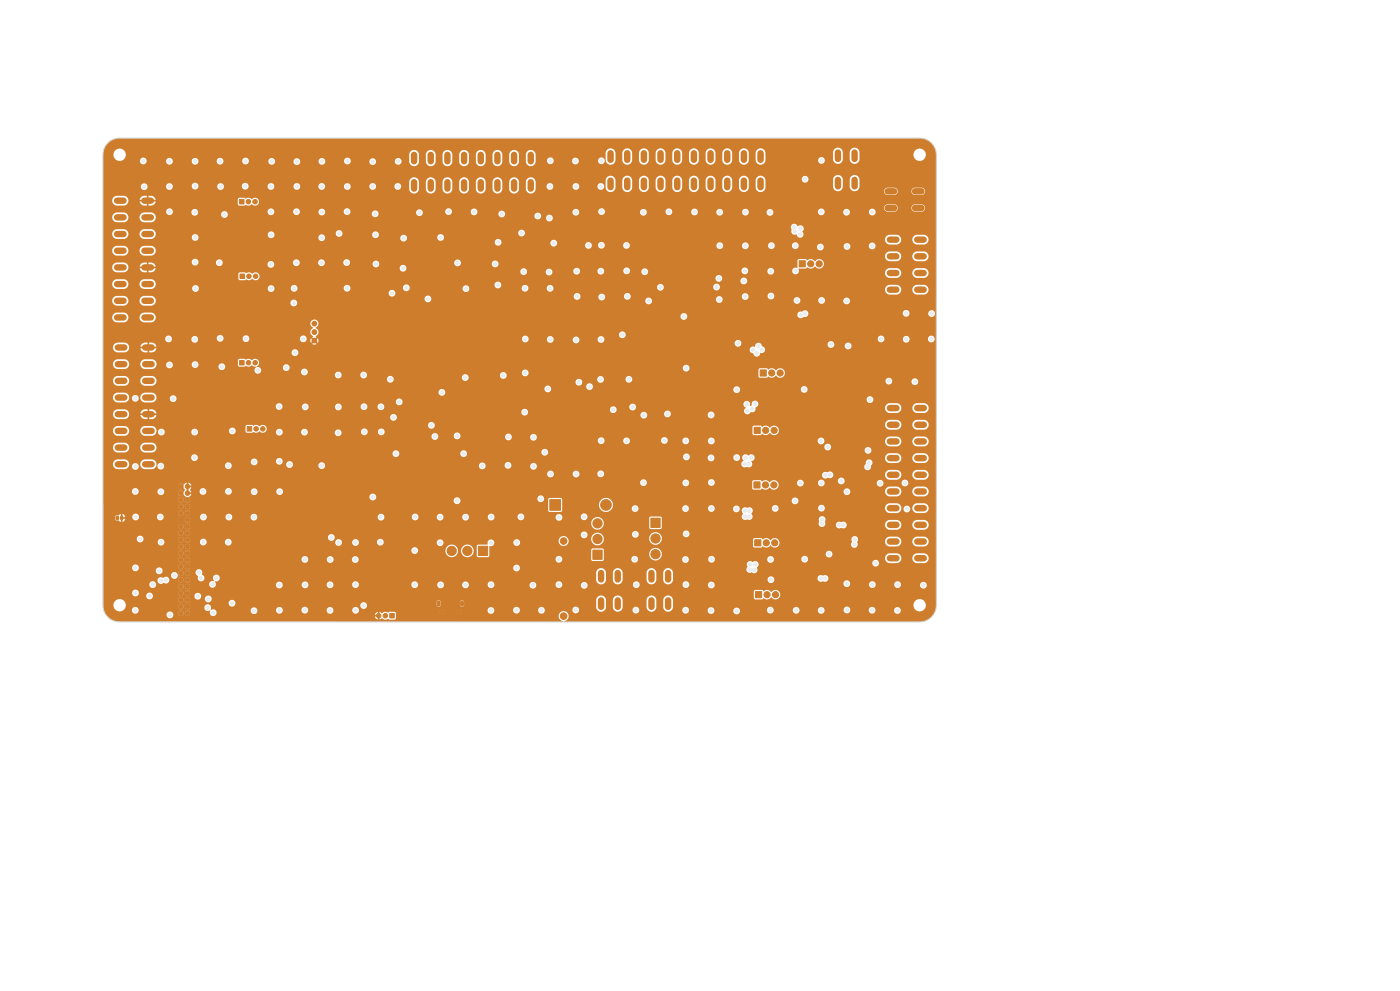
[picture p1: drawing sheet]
<svg xmlns="http://www.w3.org/2000/svg" width="420mm" height="297mm" viewBox="0 0 420 297" stroke-linecap="round" stroke-linejoin="round" font-family="sans-serif">
<g fill="#ce7d2c" stroke="#ce7d2c" stroke-width=".3">
<path d="M53.6 145.1h1.3v1.4h-1.3z"/>
<path d="M143.5 163.7h2.8v2.8h-2.8z"/>
<path d="M116.9 183.9h1.4v1.3h-1.4z"/>
<path d="M164.9 149.7h3.2v3.2h-3.2z"/>
<path d="M177.9 164.9h2.7v2.7h-2.7z"/>
<path d="M71.8 59.8h1.4v1.3h-1.4z"/>
<path d="M239.7 78.1h1.9v1.9h-1.9z"/>
<path d="M228 110.9h1.9v1.8h-1.9z"/>
<path d="M74.2 127.8h1.3v1.4h-1.3z"/>
<path d="M226.4 161.8h1.9v1.8h-1.9z"/>
<path d="M195.3 155.3h2.7v2.8h-2.7z"/>
<path d="M71.9 108h1.3v1.4h-1.3z"/>
<path d="M226.2 128.1h1.9v1.8h-1.9z"/>
<path d="M33.4 154.5h1.1v1.5h-1.1z"/>
<path d="M72 82.1h1.4v1.4h-1.4z"/>
<path d="M226.6 177.3h1.9v1.9h-1.9z"/>
<path d="M226.2 144.4h1.8v1.9h-1.8z"/>
<circle cx="56.3" cy="145.8" r=".67"/>
<circle cx="54.3" cy="147.8" r=".67"/>
<circle cx="56.3" cy="147.8" r=".67"/>
<circle cx="54.3" cy="149.8" r=".67"/>
<circle cx="56.3" cy="149.8" r=".67"/>
<circle cx="54.3" cy="151.8" r=".67"/>
<circle cx="56.3" cy="151.8" r=".67"/>
<circle cx="54.3" cy="153.8" r=".67"/>
<circle cx="56.3" cy="153.8" r=".67"/>
<circle cx="54.3" cy="155.8" r=".67"/>
<circle cx="56.3" cy="155.8" r=".67"/>
<circle cx="54.3" cy="157.8" r=".67"/>
<circle cx="56.3" cy="157.8" r=".67"/>
<circle cx="54.3" cy="159.8" r=".67"/>
<circle cx="56.3" cy="159.8" r=".67"/>
<circle cx="54.3" cy="161.8" r=".67"/>
<circle cx="56.3" cy="161.8" r=".67"/>
<circle cx="54.3" cy="163.8" r=".67"/>
<circle cx="56.3" cy="163.8" r=".67"/>
<circle cx="54.3" cy="165.8" r=".67"/>
<circle cx="56.3" cy="165.8" r=".67"/>
<circle cx="54.3" cy="167.8" r=".67"/>
<circle cx="56.3" cy="167.8" r=".67"/>
<circle cx="54.3" cy="169.8" r=".67"/>
<circle cx="56.3" cy="169.8" r=".67"/>
<circle cx="54.3" cy="171.8" r=".67"/>
<circle cx="56.3" cy="171.8" r=".67"/>
<circle cx="54.3" cy="173.8" r=".67"/>
<circle cx="56.3" cy="173.8" r=".67"/>
<circle cx="54.3" cy="175.8" r=".67"/>
<circle cx="56.3" cy="175.8" r=".67"/>
<circle cx="54.3" cy="177.8" r=".67"/>
<circle cx="56.3" cy="177.8" r=".67"/>
<circle cx="54.3" cy="179.8" r=".67"/>
<circle cx="56.3" cy="179.8" r=".67"/>
<circle cx="54.3" cy="181.8" r=".67"/>
<circle cx="56.3" cy="181.8" r=".67"/>
<circle cx="54.3" cy="183.8" r=".67"/>
<circle cx="56.3" cy="183.8" r=".67"/>
<circle cx="140.2" cy="165.1" r="1.39"/>
<circle cx="135.5" cy="165.1" r="1.39"/>
<circle cx="115.6" cy="184.5" r=".67"/>
<circle cx="113.6" cy="184.5" r=".67"/>
<circle cx="181.8" cy="151.3" r="1.6"/>
<circle cx="179.2" cy="161.5" r="1.39"/>
<circle cx="179.2" cy="156.8" r="1.39"/>
<circle cx="74.5" cy="60.5" r=".67"/>
<circle cx="76.5" cy="60.5" r=".67"/>
<circle cx="94.3" cy="97" r=".72"/>
<circle cx="94.3" cy="99.5" r=".72"/>
<circle cx="94.3" cy="102.1" r=".72"/>
<circle cx="243.2" cy="79.1" r=".92"/>
<circle cx="245.7" cy="79.1" r=".92"/>
<circle cx="231.5" cy="111.8" r=".92"/>
<circle cx="234" cy="111.8" r=".92"/>
<circle cx="76.8" cy="128.5" r=".67"/>
<circle cx="78.8" cy="128.5" r=".67"/>
<circle cx="229.9" cy="162.7" r=".92"/>
<circle cx="232.4" cy="162.7" r=".92"/>
<circle cx="196.6" cy="161.4" r="1.39"/>
<circle cx="196.6" cy="166.1" r="1.39"/>
<circle cx="74.5" cy="108.7" r=".67"/>
<circle cx="76.5" cy="108.7" r=".67"/>
<circle cx="229.7" cy="129" r=".92"/>
<circle cx="232.2" cy="129" r=".92"/>
<circle cx="169.1" cy="184.7" r=".99"/>
<circle cx="169.1" cy="162.2" r=".99"/>
<circle cx="74.7" cy="82.8" r=".67"/>
<circle cx="76.7" cy="82.8" r=".67"/>
<circle cx="230.1" cy="178.2" r=".92"/>
<circle cx="232.6" cy="178.2" r=".92"/>
<circle cx="137.6" cy="183.6" r=".72"/>
<circle cx="132.6" cy="183.6" r=".72"/>
<circle cx="229.6" cy="145.3" r=".92"/>
<circle cx="232.2" cy="145.3" r=".92"/>
</g>
<g fill="none" stroke="#ce7d2c" stroke-width="1.9">
<path d="M124.2 46.4v1.9M124.2 54.6v1.9M129.2 46.4v1.9M129.2 54.6v1.9M134.2 46.4v1.9M134.2 54.6v1.9M139.2 46.4v1.9M139.2 54.6v1.9M144.2 46.4v1.9M144.2 54.6v1.9M149.2 46.4v1.9M149.2 54.6v1.9"/>
<path d="M154.2 46.4v1.9M154.2 54.6v1.9M159.2 46.4v1.9M159.2 54.6v1.9M251.4 45.7v1.9M251.4 53.9v1.9M256.4 45.7v1.9M256.4 53.9v1.9M266.3 57.3h1.9M274.5 57.3h1.9M35.1 60.1h2M35.1 65.1h2"/>
<path d="M35.1 70.1h2M35.1 75.1h2M43.3 60.1h2M43.3 65.1h2M43.3 70.1h2M43.3 75.1h2M266.3 62.3h1.9M267 71.8h1.9M267 76.8h1.9M274.5 62.3h1.9M275.2 71.8h1.9M275.2 76.8h1.9"/>
<path d="M35.1 80.1h2M35.1 85.1h2M35.1 90.1h2M35.1 95.1h2M43.3 80.1h2M43.3 85.1h2M43.3 90.1h2M43.3 95.1h2M267 81.8h1.9M267 86.8h1.9M275.2 81.8h1.9M275.2 86.8h1.9"/>
<path d="M35.4 104.1h1.9M35.4 109.1h1.9M35.4 114.1h1.9M35.4 119.1h1.9M43.6 104.1h1.9M43.6 109.1h1.9M43.6 114.1h1.9M43.6 119.1h1.9M35.4 124.1h1.9M35.4 129.1h1.9M35.4 134.1h1.9M35.4 139.1h1.9"/>
<path d="M43.6 124.1h1.9M43.6 129.1h1.9M43.6 134.1h1.9M43.6 139.1h1.9M180.3 171.7v2M180.3 179.9v2M185.3 171.7v2M185.3 179.9v2M195.4 171.7v2M195.4 179.9v2M200.4 171.7v2M200.4 179.9v2"/>
</g>
<g fill="none" stroke="#ce7d2c" stroke-width="2">
<path d="M183.2 45.9v2M183.2 54.1v2M188.2 45.9v2M188.2 54.1v2M193.2 45.9v2M193.2 54.1v2M198.2 45.9v2M198.2 54.1v2M203.2 45.9v2M203.2 54.1v2M208.2 45.9v2M208.2 54.1v2"/>
<path d="M213.2 45.9v2M213.2 54.1v2M218.2 45.9v2M218.2 54.1v2M223.2 45.9v2M223.2 54.1v2M228.2 45.9v2M228.2 54.1v2M267 122.3h1.9M267 127.3h1.9M267 132.3h1.9M267 137.3h1.9"/>
<path d="M275.2 122.3h1.9M275.2 127.3h1.9M275.2 132.3h1.9M275.2 137.3h1.9M267 142.3h1.9M267 147.3h1.9M267 152.3h1.9M267 157.3h1.9M275.2 142.3h1.9M275.2 147.3h1.9M275.2 152.3h1.9M275.2 157.3h1.9"/>
<path d="M267 162.3h1.9M267 167.3h1.9M275.2 162.3h1.9M275.2 167.3h1.9"/>
</g>
<path d="M35.2 155v.4M36.5 155v.4" fill="none" stroke="#ce7d2c" stroke-width="1.1"/>
<path d="M131.6 180.5v.7M138.6 180.5v.7" fill="none" stroke="#ce7d2c" stroke-width="1.2"/>
<g fill="#ececec" stroke="#ececec" stroke-width=".3">
<circle cx="241.5" cy="94" r=".51"/>
<circle cx="226.5" cy="121.1" r=".51"/>
<circle cx="238.3" cy="68.1" r=".51"/>
<circle cx="225.9" cy="104.9" r=".51"/>
<circle cx="227" cy="105.9" r=".51"/>
<circle cx="224" cy="121.2" r=".51"/>
<circle cx="224.8" cy="154.8" r=".51"/>
<circle cx="238.4" cy="69.3" r=".51"/>
<circle cx="225.7" cy="122.6" r=".51"/>
<circle cx="224.2" cy="123.2" r=".51"/>
<circle cx="227.5" cy="103.7" r=".51"/>
<circle cx="224.9" cy="170.7" r=".51"/>
<circle cx="226.2" cy="170.8" r=".51"/>
<circle cx="240.1" cy="68.5" r=".51"/>
<circle cx="228.5" cy="104.8" r=".51"/>
<circle cx="226.6" cy="169.2" r=".51"/>
<circle cx="240" cy="70.2" r=".51"/>
<circle cx="224.8" cy="153" r=".51"/>
<circle cx="223.4" cy="139.1" r=".51"/>
<circle cx="223.5" cy="154.8" r=".51"/>
<circle cx="225.4" cy="137.2" r=".51"/>
<circle cx="225" cy="169.2" r=".51"/>
<circle cx="240.2" cy="94.4" r=".51"/>
<circle cx="223.5" cy="153" r=".51"/>
<circle cx="224.7" cy="139.1" r=".51"/>
<circle cx="223.6" cy="137.2" r=".51"/>
<circle cx="190.4" cy="167.6" r=".51"/>
<circle cx="101.7" cy="70" r=".51"/>
<circle cx="68.7" cy="155" r=".51"/>
<circle cx="215" cy="86" r=".51"/>
<circle cx="134.6" cy="63.4" r=".51"/>
<circle cx="150.5" cy="64.1" r=".51"/>
<circle cx="91.3" cy="111.5" r=".51"/>
<circle cx="40.6" cy="170.2" r=".51"/>
<circle cx="220.9" cy="152.5" r=".51"/>
<circle cx="121.1" cy="71.4" r=".51"/>
<circle cx="205.9" cy="136.9" r=".51"/>
<circle cx="172.8" cy="142.1" r=".51"/>
<circle cx="164.7" cy="81.5" r=".51"/>
<circle cx="254.1" cy="73.9" r=".51"/>
<circle cx="274.4" cy="114.4" r=".51"/>
<circle cx="139.6" cy="113.2" r=".51"/>
<circle cx="119.5" cy="48.4" r=".51"/>
<circle cx="81.3" cy="86.5" r=".51"/>
<circle cx="194.6" cy="90.2" r=".51"/>
<circle cx="104.1" cy="63.4" r=".51"/>
<circle cx="68.5" cy="139.6" r=".51"/>
<circle cx="261.7" cy="63.6" r=".51"/>
<circle cx="246.5" cy="90" r=".51"/>
<circle cx="42" cy="161.5" r=".51"/>
<circle cx="101.5" cy="112.4" r=".51"/>
<circle cx="180.2" cy="113.7" r=".51"/>
<circle cx="89" cy="63.4" r=".51"/>
<circle cx="223.4" cy="81.2" r=".51"/>
<circle cx="96.6" cy="48.4" r=".51"/>
<circle cx="213.4" cy="175.3" r=".51"/>
<circle cx="81.3" cy="70.4" r=".51"/>
<circle cx="132" cy="155" r=".51"/>
<circle cx="279.4" cy="101.6" r=".51"/>
<circle cx="269.3" cy="175.2" r=".51"/>
<circle cx="91.5" cy="175.3" r=".51"/>
<circle cx="61" cy="162.5" r=".51"/>
<circle cx="125.8" cy="63.8" r=".51"/>
<circle cx="167.7" cy="167.6" r=".51"/>
<circle cx="157.4" cy="123.5" r=".51"/>
<circle cx="188.7" cy="113.7" r=".51"/>
<circle cx="91.5" cy="167.7" r=".51"/>
<circle cx="180.3" cy="101.8" r=".51"/>
<circle cx="83.8" cy="129.5" r=".51"/>
<circle cx="190.9" cy="175.2" r=".51"/>
<circle cx="180.2" cy="55.9" r=".51"/>
<circle cx="104.2" cy="48.3" r=".51"/>
<circle cx="172.7" cy="63.6" r=".51"/>
<circle cx="213.4" cy="132.2" r=".51"/>
<circle cx="58.4" cy="101.7" r=".51"/>
<circle cx="190.8" cy="182.9" r=".51"/>
<circle cx="40.6" cy="147.3" r=".51"/>
<circle cx="266.6" cy="114.2" r=".51"/>
<circle cx="101.6" cy="162.6" r=".51"/>
<circle cx="213.4" cy="152.4" r=".51"/>
<circle cx="48.3" cy="162.5" r=".51"/>
<circle cx="246.4" cy="152.3" r=".51"/>
<circle cx="48.2" cy="139.7" r=".51"/>
<circle cx="114.1" cy="162.5" r=".51"/>
<circle cx="160" cy="139.8" r=".51"/>
<circle cx="43.3" cy="56" r=".51"/>
<circle cx="269.2" cy="183" r=".51"/>
<circle cx="215.9" cy="63.6" r=".51"/>
<circle cx="180.5" cy="63.4" r=".51"/>
<circle cx="246.3" cy="132.2" r=".51"/>
<circle cx="193.4" cy="81.4" r=".51"/>
<circle cx="96.4" cy="78.7" r=".51"/>
<circle cx="40.7" cy="154.9" r=".51"/>
<circle cx="91.4" cy="182.9" r=".51"/>
<circle cx="147.3" cy="162.7" r=".51"/>
<circle cx="50.6" cy="101.6" r=".51"/>
<circle cx="279.5" cy="94" r=".51"/>
<circle cx="175.3" cy="175.4" r=".51"/>
<circle cx="152.4" cy="139.5" r=".51"/>
<circle cx="132.6" cy="117.6" r=".51"/>
<circle cx="205.8" cy="175.2" r=".51"/>
<circle cx="96.5" cy="63.6" r=".51"/>
<circle cx="231.2" cy="167.7" r=".51"/>
<circle cx="77.3" cy="111" r=".51"/>
<circle cx="58.5" cy="55.8" r=".51"/>
<circle cx="239.1" cy="90.1" r=".51"/>
<circle cx="76.3" cy="147.4" r=".51"/>
<circle cx="173" cy="81.3" r=".51"/>
<circle cx="205.6" cy="167.7" r=".51"/>
<circle cx="124.4" cy="165" r=".51"/>
<circle cx="221" cy="116.8" r=".51"/>
<circle cx="109.1" cy="181.5" r=".51"/>
<circle cx="213.3" cy="124.4" r=".51"/>
<circle cx="50.8" cy="55.9" r=".51"/>
<circle cx="231.3" cy="173.7" r=".51"/>
<circle cx="160" cy="131.1" r=".51"/>
<circle cx="231.2" cy="81.3" r=".51"/>
<circle cx="213.5" cy="167.6" r=".51"/>
<circle cx="173.1" cy="88.8" r=".51"/>
<circle cx="119.3" cy="55.9" r=".51"/>
<circle cx="117.6" cy="87.9" r=".51"/>
<circle cx="213.3" cy="183" r=".51"/>
<circle cx="186.7" cy="100.3" r=".51"/>
<circle cx="58.5" cy="71.2" r=".51"/>
<circle cx="50.9" cy="109.4" r=".51"/>
<circle cx="83.8" cy="175.3" r=".51"/>
<circle cx="139.6" cy="175.3" r=".51"/>
<circle cx="162.4" cy="182.9" r=".51"/>
<circle cx="272.1" cy="152.6" r=".51"/>
<circle cx="139.1" cy="136" r=".51"/>
<circle cx="67.3" cy="64.3" r=".51"/>
<circle cx="213.3" cy="137.2" r=".51"/>
<circle cx="188.2" cy="88.8" r=".51"/>
<circle cx="88.1" cy="90.8" r=".51"/>
<circle cx="137.3" cy="78.8" r=".51"/>
<circle cx="205.8" cy="110.3" r=".51"/>
<circle cx="254.4" cy="103.7" r=".51"/>
<circle cx="109.1" cy="112.4" r=".51"/>
<circle cx="60.9" cy="147.3" r=".51"/>
<circle cx="246.1" cy="74" r=".51"/>
<circle cx="96.5" cy="139.5" r=".51"/>
<circle cx="51.9" cy="119.5" r=".51"/>
<circle cx="205.7" cy="132.1" r=".51"/>
<circle cx="223.6" cy="73.7" r=".51"/>
<circle cx="221" cy="183.1" r=".51"/>
<circle cx="167.7" cy="175.2" r=".51"/>
<circle cx="254" cy="174.9" r=".51"/>
<circle cx="44.9" cy="178.6" r=".51"/>
<circle cx="223.5" cy="88.9" r=".51"/>
<circle cx="132" cy="162.7" r=".51"/>
<circle cx="106.7" cy="175.2" r=".51"/>
<circle cx="271.8" cy="93.9" r=".51"/>
<circle cx="232.6" cy="152.4" r=".51"/>
<circle cx="58.4" cy="63.6" r=".51"/>
<circle cx="99" cy="182.9" r=".51"/>
<circle cx="58.6" cy="86.5" r=".51"/>
<circle cx="223.6" cy="63.6" r=".51"/>
<circle cx="155" cy="170.2" r=".51"/>
<circle cx="73.7" cy="48.3" r=".51"/>
<circle cx="180.2" cy="142" r=".51"/>
<circle cx="104" cy="78.7" r=".51"/>
<circle cx="249.3" cy="103.3" r=".51"/>
<circle cx="241.4" cy="167.6" r=".51"/>
<circle cx="111.8" cy="55.9" r=".51"/>
<circle cx="149.4" cy="72.6" r=".51"/>
<circle cx="165.1" cy="101.7" r=".51"/>
<circle cx="241.2" cy="116.7" r=".51"/>
<circle cx="40.6" cy="139.8" r=".51"/>
<circle cx="205.2" cy="94.8" r=".51"/>
<circle cx="118.8" cy="136" r=".51"/>
<circle cx="106.7" cy="182.9" r=".51"/>
<circle cx="99" cy="175.3" r=".51"/>
<circle cx="180.4" cy="73.5" r=".51"/>
<circle cx="277" cy="175.4" r=".51"/>
<circle cx="246.4" cy="48.1" r=".51"/>
<circle cx="99.1" cy="167.7" r=".51"/>
<circle cx="157.5" cy="86.4" r=".51"/>
<circle cx="157.6" cy="101.6" r=".51"/>
<circle cx="112.6" cy="70.4" r=".51"/>
<circle cx="205.8" cy="160" r=".51"/>
<circle cx="231.1" cy="182.9" r=".51"/>
<circle cx="117.1" cy="113.7" r=".51"/>
<circle cx="246.4" cy="144.8" r=".51"/>
<circle cx="156.5" cy="69.9" r=".51"/>
<circle cx="213.4" cy="144.6" r=".51"/>
<circle cx="231.3" cy="88.7" r=".51"/>
<circle cx="252.4" cy="144.1" r=".51"/>
<circle cx="187.9" cy="73.6" r=".51"/>
<circle cx="62.3" cy="182.1" r=".51"/>
<circle cx="48.3" cy="147.4" r=".51"/>
<circle cx="215.9" cy="73.6" r=".51"/>
<circle cx="271.5" cy="144.8" r=".51"/>
<circle cx="152.5" cy="131" r=".51"/>
<circle cx="165" cy="55.9" r=".51"/>
<circle cx="164.8" cy="65.4" r=".51"/>
<circle cx="137.1" cy="130.6" r=".51"/>
<circle cx="155" cy="162.6" r=".51"/>
<circle cx="151" cy="112.5" r=".51"/>
<circle cx="96.5" cy="71.2" r=".51"/>
<circle cx="83.9" cy="147.3" r=".51"/>
<circle cx="139.7" cy="155" r=".51"/>
<circle cx="193" cy="63.6" r=".51"/>
<circle cx="68.5" cy="162.5" r=".51"/>
<circle cx="208.4" cy="63.5" r=".51"/>
<circle cx="73.8" cy="101.5" r=".51"/>
<circle cx="172.6" cy="48.3" r=".51"/>
<circle cx="91" cy="101.5" r=".51"/>
<circle cx="261.6" cy="73.7" r=".51"/>
<circle cx="128.4" cy="89.6" r=".51"/>
<circle cx="65.8" cy="78.7" r=".51"/>
<circle cx="83.8" cy="182.9" r=".51"/>
<circle cx="231" cy="63.7" r=".51"/>
<circle cx="264.3" cy="101.6" r=".51"/>
<circle cx="61" cy="155" r=".51"/>
<circle cx="81.3" cy="63.5" r=".51"/>
<circle cx="58.3" cy="137.2" r=".51"/>
<circle cx="89.1" cy="55.9" r=".51"/>
<circle cx="157.6" cy="111.8" r=".51"/>
<circle cx="60.3" cy="173.2" r=".51"/>
<circle cx="154.9" cy="182.9" r=".51"/>
<circle cx="238.8" cy="182.9" r=".51"/>
<circle cx="205.7" cy="182.9" r=".51"/>
<circle cx="73.6" cy="55.8" r=".51"/>
<circle cx="81.5" cy="48.4" r=".51"/>
<circle cx="157.1" cy="81.4" r=".51"/>
<circle cx="106.6" cy="167.7" r=".51"/>
<circle cx="147.3" cy="155" r=".51"/>
<circle cx="76.2" cy="183" r=".51"/>
<circle cx="68.5" cy="147.3" r=".51"/>
<circle cx="200.2" cy="124.1" r=".51"/>
<circle cx="119.8" cy="120.4" r=".51"/>
<circle cx="149.4" cy="85.4" r=".51"/>
<circle cx="205.7" cy="152.4" r=".51"/>
<circle cx="88.9" cy="78.7" r=".51"/>
<circle cx="120.9" cy="80.4" r=".51"/>
<circle cx="261.7" cy="175.2" r=".51"/>
<circle cx="83.8" cy="138.3" r=".51"/>
<circle cx="161.3" cy="64.7" r=".51"/>
<circle cx="231.4" cy="73.6" r=".51"/>
<circle cx="240.1" cy="144.8" r=".51"/>
<circle cx="124.5" cy="154.9" r=".51"/>
<circle cx="111.8" cy="48.4" r=".51"/>
<circle cx="50.8" cy="48.3" r=".51"/>
<circle cx="180.3" cy="132.1" r=".51"/>
<circle cx="261.6" cy="182.9" r=".51"/>
<circle cx="148.5" cy="79.1" r=".51"/>
<circle cx="104.1" cy="86.4" r=".51"/>
<circle cx="198.1" cy="86.1" r=".51"/>
<circle cx="180.4" cy="48.2" r=".51"/>
<circle cx="109.2" cy="121.9" r=".51"/>
<circle cx="176.5" cy="73.6" r=".51"/>
<circle cx="114.3" cy="155" r=".51"/>
<circle cx="193" cy="144.7" r=".51"/>
<circle cx="190.5" cy="152.4" r=".51"/>
<circle cx="271.9" cy="101.7" r=".51"/>
<circle cx="166.1" cy="72.9" r=".51"/>
<circle cx="58.5" cy="109.3" r=".51"/>
<circle cx="139.8" cy="86.5" r=".51"/>
<circle cx="200.7" cy="63.5" r=".51"/>
<circle cx="165.2" cy="142.1" r=".51"/>
<circle cx="246.4" cy="63.5" r=".51"/>
<circle cx="85.9" cy="110.2" r=".51"/>
<circle cx="66" cy="48.3" r=".51"/>
<circle cx="96.5" cy="55.9" r=".51"/>
<circle cx="114.3" cy="121.9" r=".51"/>
<circle cx="163.4" cy="135.5" r=".51"/>
<circle cx="48.4" cy="129.5" r=".51"/>
<circle cx="88.2" cy="86.4" r=".51"/>
<circle cx="162.2" cy="149.5" r=".51"/>
<circle cx="40.6" cy="119.4" r=".51"/>
<circle cx="164.3" cy="116.6" r=".51"/>
<circle cx="175.2" cy="160.3" r=".51"/>
<circle cx="101.5" cy="122" r=".51"/>
<circle cx="81.3" cy="55.9" r=".51"/>
<circle cx="221" cy="137.1" r=".51"/>
<circle cx="215.6" cy="83.4" r=".51"/>
<circle cx="165.1" cy="48.2" r=".51"/>
<circle cx="254.1" cy="182.8" r=".51"/>
<circle cx="40.6" cy="182.9" r=".51"/>
<circle cx="180.5" cy="89" r=".51"/>
<circle cx="199.3" cy="132" r=".51"/>
<circle cx="58.5" cy="78.6" r=".51"/>
<circle cx="254" cy="90.2" r=".51"/>
<circle cx="190.6" cy="160.1" r=".51"/>
<circle cx="238.5" cy="150.1" r=".51"/>
<circle cx="205.7" cy="144.7" r=".51"/>
<circle cx="172.8" cy="101.9" r=".51"/>
<circle cx="83.7" cy="121.8" r=".51"/>
<circle cx="180.2" cy="81.3" r=".51"/>
<circle cx="167.7" cy="155.1" r=".51"/>
<circle cx="106.7" cy="162.6" r=".51"/>
<circle cx="76.2" cy="155" r=".51"/>
<circle cx="156.3" cy="154.9" r=".51"/>
<circle cx="91.3" cy="129.5" r=".51"/>
<circle cx="188" cy="81.2" r=".51"/>
<circle cx="165" cy="86.4" r=".51"/>
<circle cx="69.7" cy="129.2" r=".51"/>
<circle cx="172.8" cy="55.9" r=".51"/>
<circle cx="81.3" cy="79.2" r=".51"/>
<circle cx="112.8" cy="79.1" r=".51"/>
<circle cx="109.3" cy="129.4" r=".51"/>
<circle cx="43" cy="48.2" r=".51"/>
<circle cx="48.3" cy="174" r=".51"/>
<circle cx="89.1" cy="48.4" r=".51"/>
<circle cx="193.1" cy="124.4" r=".51"/>
<circle cx="58.5" cy="48.3" r=".51"/>
<circle cx="50.9" cy="63.4" r=".51"/>
<circle cx="112.5" cy="64.1" r=".51"/>
<circle cx="104.2" cy="55.9" r=".51"/>
<circle cx="238.7" cy="81.2" r=".51"/>
<circle cx="66.5" cy="109.9" r=".51"/>
<circle cx="101.4" cy="129.7" r=".51"/>
<circle cx="132.2" cy="175.3" r=".51"/>
<circle cx="124.4" cy="175.2" r=".51"/>
<circle cx="48.1" cy="154.9" r=".51"/>
<circle cx="58.4" cy="129.5" r=".51"/>
<circle cx="147.3" cy="175.2" r=".51"/>
<circle cx="241.5" cy="53.7" r=".51"/>
<circle cx="221.4" cy="102.9" r=".51"/>
<circle cx="238.6" cy="73.6" r=".51"/>
<circle cx="253.9" cy="63.6" r=".51"/>
<circle cx="76.3" cy="138.4" r=".51"/>
<circle cx="147.3" cy="183" r=".51"/>
<circle cx="121.9" cy="86.3" r=".51"/>
<circle cx="175.2" cy="154.9" r=".51"/>
<circle cx="40.6" cy="177.7" r=".51"/>
<circle cx="66.2" cy="55.9" r=".51"/>
<circle cx="264" cy="144.8" r=".51"/>
<circle cx="144.7" cy="139.6" r=".51"/>
<circle cx="215.8" cy="89.8" r=".51"/>
<circle cx="142.2" cy="63.5" r=".51"/>
<circle cx="172.7" cy="182.8" r=".51"/>
<circle cx="246.4" cy="182.9" r=".51"/>
<circle cx="188" cy="132.1" r=".51"/>
<circle cx="114.4" cy="129.4" r=".51"/>
<circle cx="132.2" cy="71.2" r=".51"/>
<circle cx="66" cy="101.4" r=".51"/>
<circle cx="91.6" cy="121.9" r=".51"/>
<circle cx="69.7" cy="134.8" r=".51"/>
<circle cx="150.2" cy="134.1" r=".51"/>
<circle cx="67.7" cy="68.7" r=".51"/>
<circle cx="50.4" cy="77.1" r=".51"/>
<circle cx="148" cy="76.5" r=".51"/>
<circle cx="119.7" cy="63.2" r=".51"/>
<circle cx="171.6" cy="117.8" r=".51"/>
<circle cx="85.8" cy="98.4" r=".51"/>
<circle cx="158.6" cy="69" r=".51"/>
<circle cx="209.8" cy="70.2" r=".51"/>
<circle cx="137" cy="117.8" r=".51"/>
<circle cx="135" cy="94.4" r=".51"/>
<circle cx="176.7" cy="137" r=".51"/>
<circle cx="48.3" cy="177" r=".51"/>
<circle cx="251.7" cy="120.6" r=".51"/>
<circle cx="105" cy="68.2" r=".51"/>
<circle cx="169.6" cy="114.2" r=".51"/>
<circle cx="156.4" cy="172.2" r=".51"/>
<circle cx="60.3" cy="176.4" r=".51"/>
<circle cx="112.1" cy="76.2" r=".51"/>
<circle cx="38.8" cy="169.7" r=".51"/>
<circle cx="126.8" cy="133.9" r=".51"/>
<circle cx="67.5" cy="91.2" r=".51"/>
<circle cx="154.1" cy="152.2" r=".51"/>
<circle cx="106.7" cy="95.2" r=".51"/>
<circle cx="154.7" cy="64.3" r=".51"/>
<circle cx="50.6" cy="124.6" r=".51"/>
<circle cx="130" cy="76.5" r=".51"/>
<circle cx="209.6" cy="95.6" r=".51"/>
<circle cx="67.1" cy="116.5" r=".51"/>
<circle cx="124" cy="118" r=".51"/>
<circle cx="257.3" cy="149.4" r=".51"/>
<circle cx="164.2" cy="76.6" r=".51"/>
<circle cx="152.2" cy="117" r=".51"/>
<circle cx="141.2" cy="68.7" r=".51"/>
<circle cx="223.1" cy="84.2" r=".51"/>
<circle cx="111.8" cy="149" r=".51"/>
<circle cx="99.4" cy="161.1" r=".51"/>
<circle cx="45.8" cy="175.2" r=".51"/>
<circle cx="64.9" cy="173.2" r=".51"/>
<circle cx="62.5" cy="179.5" r=".51"/>
<circle cx="52.3" cy="172.5" r=".51"/>
<circle cx="63.8" cy="175.1" r=".51"/>
<circle cx="59.7" cy="171.6" r=".51"/>
<circle cx="59.3" cy="178.7" r=".51"/>
<circle cx="51" cy="184.3" r=".51"/>
<circle cx="69.6" cy="180.8" r=".51"/>
<circle cx="47.8" cy="171.1" r=".51"/>
<circle cx="49.8" cy="173.9" r=".51"/>
<circle cx="64" cy="183.6" r=".51"/>
<circle cx="260.3" cy="139.9" r=".51"/>
<circle cx="260.7" cy="138.7" r=".51"/>
<circle cx="254.1" cy="147.4" r=".51"/>
<circle cx="253" cy="157.4" r=".51"/>
<circle cx="251.8" cy="157.4" r=".51"/>
<circle cx="256.3" cy="163.2" r=".51"/>
<circle cx="256.4" cy="161.7" r=".51"/>
<circle cx="247.6" cy="142.4" r=".51"/>
<circle cx="249" cy="142.3" r=".51"/>
<circle cx="246.6" cy="155.7" r=".51"/>
<circle cx="246.6" cy="156.9" r=".51"/>
<circle cx="246.3" cy="173.4" r=".51"/>
<circle cx="247.5" cy="173.4" r=".51"/>
<circle cx="262.7" cy="168.8" r=".51"/>
<circle cx="118" cy="125.1" r=".51"/>
<circle cx="173.7" cy="114.6" r=".51"/>
<circle cx="261" cy="119.8" r=".51"/>
<circle cx="260.4" cy="135" r=".51"/>
<circle cx="176.9" cy="115.9" r=".51"/>
<circle cx="184" cy="122.8" r=".51"/>
<circle cx="248.3" cy="134" r=".51"/>
<circle cx="248.7" cy="166.1" r=".51"/>
<circle cx="189.8" cy="122" r=".51"/>
<circle cx="88.5" cy="105.7" r=".51"/>
<circle cx="86.9" cy="139.2" r=".51"/>
<circle cx="130.5" cy="130.8" r=".51"/>
<circle cx="137.1" cy="150.1" r=".51"/>
<circle cx="129.4" cy="127.5" r=".51"/>
<circle cx="159.9" cy="175.4" r=".51"/>
</g>
<g fill="#ce7d2c">
<path d="M56 146.1h.5v1.4h-.5z"/>
<path d="M32.3 42.9l1.1-.9 1.7-.5 241.4-.1 1.6 .5 1.4 1 .8 1.2 .5 1.5 .1 135.8-.3 1.6-.8 1.5-1.9 1.4-2 .5-106.7-.1a1.67 1.67 0 0 0 .9-2.8 1.56 1.56 0 0 0-2.4 .7 1.56 1.56 0 0 0 1.3 2.1h-133.9l-1.8-.7-1.5-1.3h18.2v.2a1.02 1.02 0 0 0 1.3 .7 1.02 1.02 0 0 0 .6-1.4h1.6v.2a.78 .78 0 0 0 .8 .6 .78 .78 0 0 0 .7-.8h.5v.2a.78 .78 0 0 0 1.2 .4 .78 .78 0 0 0-.1-1.3 .78 .78 0 0 0-1.1 .7h-.5v-.2a.78 .78 0 0 0-.8-.6 .78 .78 0 0 0-.7 .8h-1.6l-.2-.2a1.02 1.02 0 0 0-1.1-.3 1.02 1.02 0 0 0-.6 1h-18.2l-.7-1.4-.1-1.4h3a1.85 1.85 0 0 0 2.9 1.4h2.7v.2a1.01 1.01 0 0 0 1.6 .6 1.01 1.01 0 0 0-.2-1.7 1.01 1.01 0 0 0-1.4 .9h-2.7l.8-1.1h15.8v.2a.78 .78 0 0 0 .8 .6 .78 .78 0 0 0 .7-.8h.5v.2a.78 .78 0 0 0 .7 .6 .78 .78 0 0 0 .8-.5h4.3v.2a1.21 1.21 0 0 0 1.8 .7 1.05 1.05 0 0 0 .2 1.4 1.05 1.05 0 0 0 1.4-.1h48.6v.5h-.8l.4 .7 .5 .2v-.9h.5v.9l.6-.4a1.92 1.92 0 0 0 2 .2l.4 .2 1.7-.1 .1-2h13.1a.76 .76 0 0 0 .8 .7 .76 .76 0 0 0 .8-.7h3.4l.1 .1a.75 .75 0 0 0 1.1 .5 .75 .75 0 0 0 0-1.2h8.3v.2a1.01 1.01 0 0 0 1.1 .8 1.01 1.01 0 0 0 .9-1.1h5.6v.2a1.01 1.01 0 0 0 1.1 .8 1.01 1.01 0 0 0 1-1h5.4v.2a1.01 1.01 0 0 0 1.2 .8 1.01 1.01 0 0 0 .8-1.1h8.3v.2a1.01 1.01 0 0 0 1.6 .6 1.01 1.01 0 0 0-.1-1.7h5.7v.2a1.47 1.47 0 0 0 1.5 1.2 1.47 1.47 0 0 0 1.4-1.4h2.1v.2a1.47 1.47 0 0 0 1 1.2 1.47 1.47 0 0 0 1.5-.4h3.3l.1 .2a1.01 1.01 0 0 0 1.6 .5 1.01 1.01 0 0 0-.2-1.7h2.8v.2a1.47 1.47 0 0 0 1.5 1.2 1.47 1.47 0 0 0 1.4-1.4h2.1v.2a1.47 1.47 0 0 0 1 1.2 1.47 1.47 0 0 0 1.5-.4h3.2v.2a1.01 1.01 0 0 0 1 .8 1.01 1.01 0 0 0 1-.9h5.6v.2a1.01 1.01 0 0 0 1 .8 1.01 1.01 0 0 0 1-.9h5.7v.2a1.01 1.01 0 0 0 1.2 .8 1.01 1.01 0 0 0 .8-1.2h8.1v.2a1.01 1.01 0 0 0 1.1 .8 1.01 1.01 0 0 0 .9-1h5.7v.2a1.01 1.01 0 0 0 1.1 .8 1.01 1.01 0 0 0 .9-1h5.5l.1 .2a1.01 1.01 0 0 0 1.1 .8 1.01 1.01 0 0 0 .9-1.1h5.7v.2a1.01 1.01 0 0 0 1 .8 1.01 1.01 0 0 0 1-.9h5.5v.2a1.01 1.01 0 0 0 1.1 .8 1.01 1.01 0 0 0 .9-.9h5.6v.2a1.01 1.01 0 0 0 1.6 .6 1.01 1.01 0 0 0-.1-1.8 1.01 1.01 0 0 0-1.5 1l-5.6-.1a1.01 1.01 0 0 0-1-1 1.01 1.01 0 0 0-1 1l-5.5-.1a1.01 1.01 0 0 0-1-1 1.01 1.01 0 0 0-1 1l-5.8-.1a1.01 1.01 0 0 0-1-.8 1.01 1.01 0 0 0-1 1h-5.5a1.01 1.01 0 0 0-1-1 1.01 1.01 0 0 0-1 1h-5.7a1.01 1.01 0 0 0-1-1.1 1.01 1.01 0 0 0-1 1.1l-8.2-.2a1.01 1.01 0 0 0-1.1-.6 1.01 1.01 0 0 0-.8 1l-5.7-.1a1.01 1.01 0 0 0-1-1 1.01 1.01 0 0 0-1 1l-5.6-.1a1.01 1.01 0 0 0-1-1 1.01 1.01 0 0 0-1 1h-3.2l.3-.6 .1-.8h72.1a1.85 1.85 0 0 0 2.8 1.5 1.85 1.85 0 0 0 .1-3.2 1.85 1.85 0 0 0-2.9 1.4v.3h-72.1l-.2-2.3h24.4l.5 .5h2l.4-.4a1.96 1.96 0 0 0 2.5-.3 1.45 1.45 0 0 0 2.1 .2 1.45 1.45 0 0 0-.1-2.2 1.45 1.45 0 0 0-2.1 .5 1.71 1.71 0 0 0-2.4-.4l-.5-.3-2.1 .1-.3 .3v2h-24.4a1.47 1.47 0 0 0-1.6-.7 1.47 1.47 0 0 0-1.1 1.4v2h-2.1v-2.2a1.47 1.47 0 0 0-1.6-1.2 1.47 1.47 0 0 0-1.3 1.4v2h-3a1.01 1.01 0 0 0-1.3 1h-3.3l.4-.8v-2.4a1.47 1.47 0 0 0-1.6-1.2 1.47 1.47 0 0 0-1.3 1.4v2h-2.1v-2.2a1.47 1.47 0 0 0-1.6-1.2 1.47 1.47 0 0 0-1.3 1.4v2l-5.9-.1a1.01 1.01 0 0 0-1.3 1l-8.3-.1a1.01 1.01 0 0 0-1.1-.8 1.01 1.01 0 0 0-.9 1h-5.4a1.01 1.01 0 0 0-1.1-1 1.01 1.01 0 0 0-1 1l-5.6-.1a1.01 1.01 0 0 0-1.1-.9 1.01 1.01 0 0 0-.9 1.1l-8.4-.1a.76 .76 0 0 0-1.1 .7h-3.4a.76 .76 0 0 0-.8-.8 .76 .76 0 0 0-.8 .8h-13.1l-.3-.2-1.5-.1-.4 .3a1.54 1.54 0 0 0-2 .2l-.6-.4v.8h-.5l-.1-.8-.6 .3-.2 .6h-47.8l.3-.7-.2-.6h10.4v.2a1.01 1.01 0 0 0 1.2 .8 1.01 1.01 0 0 0 .8-1.1h5.6v.2a1.01 1.01 0 0 0 1.1 .8 1.01 1.01 0 0 0 .9-1h5.6v.2a1.01 1.01 0 0 0 1.1 .8 1.01 1.01 0 0 0 .9-1h5.6v.2a1.01 1.01 0 0 0 1.1 .8 1.01 1.01 0 0 0 .9-1h5.7v.2a1.01 1.01 0 0 0 1.6 .6 1.01 1.01 0 0 0-.2-1.7 1.01 1.01 0 0 0-1.4 .9h-5.7v-.2a1.01 1.01 0 0 0-1.1-.8 1.01 1.01 0 0 0-.9 1h-5.5a1.01 1.01 0 0 0-1.1-1.1 1.01 1.01 0 0 0-1 1.1l-5.6-.2a1.01 1.01 0 0 0-1.1-.8 1.01 1.01 0 0 0-.9 1l-5.6-.1a1.01 1.01 0 0 0-1.1-.8 1.01 1.01 0 0 0-.9 1h-10.4l-.8-.4-.8 .2a1.06 1.06 0 0 0-.5-1.6 1.06 1.06 0 0 0-1.4 .9h-4.3v-.1a.78 .78 0 0 0-.7-1 .78 .78 0 0 0-.8 .8h-.5v-.2a.78 .78 0 0 0-.8-.6 .78 .78 0 0 0-.7 .8h-15.8l-.1-1h31l.4 .8a1.02 1.02 0 0 0 1.4-.1h37.7v.2a1.01 1.01 0 0 0 1.2 .8 1.01 1.01 0 0 0 .8-1.2l20.9 .1a.63 .63 0 0 0 .7 .4 .63 .63 0 0 0 .5-.5l5.8 .1a.63 .63 0 0 0 .6 .5 .63 .63 0 0 0 .6-.6v-.9l-.3-.4a.63 .63 0 0 0-.9 .4v.9h-5.8v-.9l-.3-.4a.63 .63 0 0 0-.9 .4v.9h-20.9a1.01 1.01 0 0 0-1.1-.8 1.01 1.01 0 0 0-.9 1h-37.7l.1-.1a1.02 1.02 0 0 0-.6-1.6 1.02 1.02 0 0 0-1.3 1h-31l-.8-1h16.7a.78 .78 0 0 0 .8 .8 .78 .78 0 0 0 .7-.8h.5v.2a.78 .78 0 0 0 1.2 .4 .78 .78 0 0 0-.1-1.3 .78 .78 0 0 0-1.1 .7h-.5v-.2a.78 .78 0 0 0-.8-.6 .78 .78 0 0 0-.7 .8h-16.7a1.86 1.86 0 0 0-2.8 1.7h-3v-3.8h8.6v.2a1.01 1.01 0 0 0 1.5 .7h2.7l.1 .2a1.01 1.01 0 0 0 1 .8 1.01 1.01 0 0 0 1-.9h12.4l.3 .7a1.01 1.01 0 0 0 1.3 .1h1.6v.2a1.02 1.02 0 0 0 1.6 .6 1.02 1.02 0 0 0-.2-1.7 1.02 1.02 0 0 0-1.4 .9l-1.4-.1a1.02 1.02 0 0 0-.4-1.6 1.02 1.02 0 0 0-1.4 .9h-12.4l-.4-.9h8a.78 .78 0 0 0 .8 .8 .78 .78 0 0 0 .7-.8h.5v.2a.78 .78 0 0 0 1.2 .4 .78 .78 0 0 0-.1-1.3 .78 .78 0 0 0-1.1 .7h-.5a.78 .78 0 0 0-.8-.8 .78 .78 0 0 0-.7 .8h-8.1a1.01 1.01 0 0 0-1.6 .8h-2.6a1.01 1.01 0 0 0-.1-1.8 1.01 1.01 0 0 0-1.5 .9h-8.6v-2.5h13.8l.5 .9a1.02 1.02 0 0 0 1.4-.3h6.8v.2a.78 .78 0 0 0 .8 .6 .78 .78 0 0 0 .7-.8h.5v.2a.78 .78 0 0 0 1.2 .4 .78 .78 0 0 0 0-1.3h6l.1 .2a1.02 1.02 0 0 0 1 .9 1.02 1.02 0 0 0 1-.9h18v.2a1.01 1.01 0 0 0 1.1 .8 1.01 1.01 0 0 0 .9-1h5.7v.2a1.01 1.01 0 0 0 1.1 .8 1.01 1.01 0 0 0 .9-1h5.5v.2a1.01 1.01 0 0 0 1.1 .8 1.01 1.01 0 0 0 .9-1.1h5.6l.1 .2a1.01 1.01 0 0 0 1 .8 1.01 1.01 0 0 0 1-1h15.7v.2a1.01 1.01 0 0 0 1.1 .8 1.01 1.01 0 0 0 .9-.9h5.8v.2a1.01 1.01 0 0 0 1.1 .8 1.01 1.01 0 0 0 .9-1h5.4l.1 .2a1.01 1.01 0 0 0 1.1 .8 1.01 1.01 0 0 0 .9-1.1h5.6v.2a1.01 1.01 0 0 0 1 .8 1.01 1.01 0 0 0 1-.8h10.6v.2a1.01 1.01 0 0 0 1.2 .8 1.01 1.01 0 0 0 .8-1.2h5.8v.2a1.01 1.01 0 0 0 .9 .8 1.01 1.01 0 0 0 1-.8h5.6l.1 .2a1.01 1.01 0 0 0 1.2 .8 1.01 1.01 0 0 0 .8-1.2h13.6v.2a1.01 1.01 0 0 0 1.1 .8 1.01 1.01 0 0 0 .9-1h12.9v.2a1.01 1.01 0 0 0 1 .8 1.01 1.01 0 0 0 1-.9h5.6v.2a1.01 1.01 0 0 0 1.3 .8 1.01 1.01 0 0 0 .6-1.4h38.7v.2a1.01 1.01 0 0 0 1 .8 1.01 1.01 0 0 0 1-.7h5.7v.2a1.01 1.01 0 0 0 1.1 .8 1.01 1.01 0 0 0 .9-1h5.6v.2a1.01 1.01 0 0 0 1 .8 1.01 1.01 0 0 0 1-.8h5.7v.2a1.01 1.01 0 0 0 1.6 .6 1.01 1.01 0 0 0-.1-1.7 1.01 1.01 0 0 0-1.5 .9h-5.7v-.2a1.01 1.01 0 0 0-1-1 1.01 1.01 0 0 0-1 1h-5.6v-.2a1.01 1.01 0 0 0-1.1-.8 1.01 1.01 0 0 0-.9 1l-5.7-.1a1.01 1.01 0 0 0-.9-1.2 1.01 1.01 0 0 0-1.1 1h-38.7l-.1-.1a1.01 1.01 0 0 0-1.1-.4 1.01 1.01 0 0 0-.7 .9l-5.6-.1a1.01 1.01 0 0 0-1-1 1.01 1.01 0 0 0-1 1h-12.9v-.2a1.01 1.01 0 0 0-1.1-.8 1.01 1.01 0 0 0-.9 1h-13.6l-.1-.2a1.01 1.01 0 0 0-1.1-.6 1.01 1.01 0 0 0-.9 1h-5.5a1.01 1.01 0 0 0-.9-1.2 1.01 1.01 0 0 0-1.1 1h-5.8a1.01 1.01 0 0 0-1.1-.8 1.01 1.01 0 0 0-.9 1h-10.6v-.2a1.01 1.01 0 0 0-1-1 1.01 1.01 0 0 0-1 1l-5.7-.1a1.01 1.01 0 0 0-1.1-.8 1.01 1.01 0 0 0-.9 1h-5.4v-.2a1.01 1.01 0 0 0-1.1-.8 1.01 1.01 0 0 0-.9 1l-5.8-.1a1.01 1.01 0 0 0-1-1 1.01 1.01 0 0 0-1 1h-15.7a1.01 1.01 0 0 0-1-1 1.01 1.01 0 0 0-1.1 1l-5.6-.1a1.01 1.01 0 0 0-1.1-.8 1.01 1.01 0 0 0-.9 1h-5.5v-.2a1.01 1.01 0 0 0-1.1-.8 1.01 1.01 0 0 0-.9 1l-5.7-.2a1.01 1.01 0 0 0-1.1-.8 1.01 1.01 0 0 0-.9 1h-18l-.4-.9 .2-.2a1 1 0 0 0 1.2-.5h113l.1 .2a1.48 1.48 0 0 0 1.5 1.2 1.48 1.48 0 0 0 1.4-1.4h2.1v.2a1.47 1.47 0 0 0 1.5 1.2 1.47 1.47 0 0 0 1.4-1.4h7.2v.2a1.47 1.47 0 0 0 1.5 1.2 1.47 1.47 0 0 0 1.4-1.4h2.1v.2a1.48 1.48 0 0 0 1.5 1.2 1.48 1.48 0 0 0 1.4-1.4h28.4v.2a1.01 1.01 0 0 0 1.3 .8 1.01 1.01 0 0 0 .6-1.3h13l.1 .2a1.1 1.1 0 0 0 1.6 .6 1.04 1.04 0 0 0 1.6-1 1.04 1.04 0 0 0-1.7-.7 1.01 1.01 0 0 0-1.6 .9l-13-.1a1.01 1.01 0 0 0-1.1-.6 1.01 1.01 0 0 0-.8 1h-28.4v-2.2l-.4-.8h22.4a1.11 1.11 0 0 0 1.7 .9 1.09 1.09 0 0 0 1.4-.1 1.09 1.09 0 0 0 .1-1.5l.4-.4v-.8h34.2a1.01 1.01 0 0 0 1.4 .9 1.01 1.01 0 0 0 .2-1.7 1.01 1.01 0 0 0-1.6 .6v.2h-34.2l-.1-.2a1.18 1.18 0 0 0-1.7-.2 1.1 1.1 0 0 0-1.4 .1 1.1 1.1 0 0 0-.1 1.5l-.3 .7h-22.5a1.48 1.48 0 0 0-1.5-.3 1.48 1.48 0 0 0-.9 1.3v2h-2.1v-2a1.47 1.47 0 0 0-1.5-1.4 1.47 1.47 0 0 0-1.4 1.4v2h-7.2v-2.2a1.47 1.47 0 0 0-1.6-1.2 1.47 1.47 0 0 0-1.3 1.4v2h-2.1v-2.2a1.48 1.48 0 0 0-1.6-1.2 1.48 1.48 0 0 0-1.4 1.4v2h-113a1.06 1.06 0 0 0-.5-1.3 1.06 1.06 0 0 0-1.4 .3 1.06 1.06 0 0 0 .3 1.4l-.1 .1a1.01 1.01 0 0 0-1.4 .9h-6.1a.78 .78 0 0 0-1.1 .7h-.5v-.2a.78 .78 0 0 0-.8-.6 .78 .78 0 0 0-.7 .8h-6.8a1.02 1.02 0 0 0-.6-1.6 1.02 1.02 0 0 0-1.3 1h-13.8l-.1-1.2h16.3l.1 .2a1.14 1.14 0 0 0 1.9 .5 1.01 1.01 0 0 0 1.1 .1 1.01 1.01 0 0 0 .5-1h2.7v.2a.78 .78 0 0 0 .8 .6 .78 .78 0 0 0 .7-.8h.5v.2a.78 .78 0 0 0 1.2 .4 .78 .78 0 0 0-.1-1.3 .78 .78 0 0 0-1.1 .7h-.5v-.2a.78 .78 0 0 0-.8-.6 .78 .78 0 0 0-.7 .8l-2.7-.1a1.21 1.21 0 0 0-2-.6 1.01 1.01 0 0 0-1.6 .9h-16.3v-1.5h20.4v.2a1.02 1.02 0 0 0 1.5 .7 1.02 1.02 0 0 0 .3-1.6h.4v.2a.78 .78 0 0 0 .8 .6 .78 .78 0 0 0 .7-.8h.5v.2a.78 .78 0 0 0 .9 .6 .78 .78 0 0 0 .6-1h1.7l.1 .6 .6 .4a1.08 1.08 0 0 0 .5 1.5 1.08 1.08 0 0 0 1.5-.6 1.08 1.08 0 0 0-.8-1.4 1.02 1.02 0 0 0-.7-1.5 1.02 1.02 0 0 0-1.2 1l-1.7-.1a.78 .78 0 0 0-.9-.5 .78 .78 0 0 0-.6 .8h-.5v-.2a.78 .78 0 0 0-.8-.6 .78 .78 0 0 0-.7 .8l-.5-.1a1.02 1.02 0 0 0-1.1-.2 1.02 1.02 0 0 0-.6 1h-20.4v-2.3h8.7v.2a1.01 1.01 0 0 0 1.5 .7h5.6l.1 .2a1.02 1.02 0 0 0 1.6 .6 1.02 1.02 0 0 0-.2-1.7 1.02 1.02 0 0 0-1.5 .9l-5.5-.1a1.01 1.01 0 0 0 .4-1.2h11.9v.2a.78 .78 0 0 0 .8 .6 .78 .78 0 0 0 .7-.8h.5v.2a.78 .78 0 0 0 .6 .6 .78 .78 0 0 0 .8-.4h97.1v.2a1.01 1.01 0 0 0 1.6 .6 1.01 1.01 0 0 0-.2-1.7 1.01 1.01 0 0 0-1.4 .9l-97-.1a.78 .78 0 0 0-.6-1.1 .78 .78 0 0 0-.9 .8h-.5v-.2a.78 .78 0 0 0-.8-.6 .78 .78 0 0 0-.7 .8h-11.9a1.01 1.01 0 0 0-1.2-.6 1.01 1.01 0 0 0-.8 1h-8.7v-2.4h22.6v.2a.78 .78 0 0 0 .8 .6 .78 .78 0 0 0 .7-.8h.5v.2a.78 .78 0 0 0 .9 .6 .78 .78 0 0 0 .6-.9h33.5v.2a1.01 1.01 0 0 0 1.1 .8 1.01 1.01 0 0 0 .9-1h5.5l.1 .2a1.01 1.01 0 0 0 1.1 .8 1.01 1.01 0 0 0 .9-1h5.5v.2a1.01 1.01 0 0 0 1.1 .8 1.01 1.01 0 0 0 .9-1.1h59.1v.2a1.01 1.01 0 0 0 1 .8 1.01 1.01 0 0 0 1-.9h8.6l.4 .4h3l.4-.5h8.3a1.01 1.01 0 0 0 1.4 .9 1.01 1.01 0 0 0 .2-1.7 1.01 1.01 0 0 0-1.6 .6v.2h-8.3v-1.5h13.7a1.89 1.89 0 0 0 2.8 1.6h7v.2a1.01 1.01 0 0 0 1.2 .8 1.01 1.01 0 0 0 .8-1.1h5.8l.1 .2a1.01 1.01 0 0 0 1 .8 1.01 1.01 0 0 0 1-.9h15.7v.2a1.01 1.01 0 0 0 1.1 .8 1.01 1.01 0 0 0 .9-1.1h8.2v.2a1.01 1.01 0 0 0 1.2 .8 1.01 1.01 0 0 0 .8-1.2h23.1l.4 .9 .6 .4 2.6 .1a1.46 1.46 0 0 0 1.3-1.4h3.3l.4 .9 .6 .4 2.6 .1a1.48 1.48 0 0 0 1.3-1.5 1.48 1.48 0 0 0-1.4-1.5h-2.3a1.48 1.48 0 0 0-1.2 1.6h-3.3v-.5a1.47 1.47 0 0 0-1.4-1.1h-2.3a1.48 1.48 0 0 0-1.2 1.6h-23.1a1.01 1.01 0 0 0-1.1-.8 1.01 1.01 0 0 0-.9 1l-8.2-.1a1.01 1.01 0 0 0-1.1-.8 1.01 1.01 0 0 0-.9 1l-15.7-.1a1.01 1.01 0 0 0-1-1 1.01 1.01 0 0 0-1.1 1l-5.8-.1a1.01 1.01 0 0 0-1.1-.8 1.01 1.01 0 0 0-.9 1h-6.9a1.89 1.89 0 0 0 .8-1.6h49.2v.2a1.01 1.01 0 0 0 1.6 .6 1.01 1.01 0 0 0-.1-1.7 1.01 1.01 0 0 0-1.5 .9h-49.2v-.3a1.89 1.89 0 0 0-2-1.6 1.89 1.89 0 0 0-1.7 1.9h-13.7v-1.3l-.2-.4h-3.1l-.4 .4-.1 2.9h-8.6a1.01 1.01 0 0 0-1-1.1 1.01 1.01 0 0 0-1 1l-59.1-.1a1.01 1.01 0 0 0-1.1-.8 1.01 1.01 0 0 0-.9 1h-5.5v-.2a1.01 1.01 0 0 0-1.1-.8 1.01 1.01 0 0 0-1 1h-5.5a1.01 1.01 0 0 0-1-1 1.01 1.01 0 0 0-1 1l-33.5-.1a.78 .78 0 0 0-.8-.6 .78 .78 0 0 0-.7 .8h-.5v-.2a.78 .78 0 0 0-.8-.6 .78 .78 0 0 0-.7 .8h-22.6v-2h22.6v.2a.78 .78 0 0 0 .8 .6 .78 .78 0 0 0 .7-.8h.5v.2a.78 .78 0 0 0 1.2 .4 .78 .78 0 0 0-.1-1.3 .78 .78 0 0 0-1.1 .7h-.5v-.2a.78 .78 0 0 0-.8-.6 .78 .78 0 0 0-.7 .8h-22.6v-.8h92.5v.2a1.01 1.01 0 0 0 1.1 .8 1.01 1.01 0 0 0 .9-.9h8.2v.3a1.89 1.89 0 0 0 2 1.6 1.89 1.89 0 0 0 1.8-1.9h.9v.3a1.9 1.9 0 0 0 3.2 1.1h1.5l.5 .5 3-.1 .3-.3 .1-3 79 .1 .5 .4h2l.4-.4a1.79 1.79 0 0 0 2.4-.2 1.43 1.43 0 0 0 1.4 .6 1.43 1.43 0 0 0 1.2-.9h21.5v.2a1.04 1.04 0 0 0 1.5 .6 1.04 1.04 0 0 0 .3-1.6l8.4 .1a1.47 1.47 0 0 0 1.4 1.3h2.2a1.46 1.46 0 0 0 1.3-1.4l3.3 .1a1.46 1.46 0 0 0 1.4 1.3h2.2a1.48 1.48 0 0 0 1.3-1.5 1.48 1.48 0 0 0-1.4-1.5h-2.3a1.48 1.48 0 0 0-1.2 1.6h-3.3l-.1-.7-.7-.7-2.7-.2a1.47 1.47 0 0 0-1.4 1.6h-8.4a1.04 1.04 0 0 0-.1-1.5 1.04 1.04 0 0 0-1.4 .1 1.04 1.04 0 0 0 0 1.4l-.3 .8h-21.5a1.51 1.51 0 0 0-.8-1.8 1.51 1.51 0 0 0-1.9 .5 1.66 1.66 0 0 0-2.4-.3l-.4-.3h-2.1l-.3 .4v2h-78.4l.6-.4 .2-.7h5.7a1.01 1.01 0 0 0 1.2 1 1.01 1.01 0 0 0 .7-1.4h11.7v.2a1.5 1.5 0 0 0 1.9 1.2 1.5 1.5 0 0 0 1-2.1h6.8l.1 .3a1.9 1.9 0 0 0 2.1 1.6 1.9 1.9 0 0 0 1.6-2h13.6l.1 .3a1.9 1.9 0 0 0 2.7 1.4 1.9 1.9 0 0 0 .4-3.1h6.9v.2a1.01 1.01 0 0 0 1.7 .6 1.01 1.01 0 0 0-.2-1.7 1.01 1.01 0 0 0-1.5 .9h-6.9a1.9 1.9 0 0 0-2-.3 1.9 1.9 0 0 0-1.2 1.7h-13.6l-.6-1.3h9.1a1.01 1.01 0 0 0 1.4 1 1.01 1.01 0 0 0 .2-1.8 1.01 1.01 0 0 0-1.6 .6v.2h-9.1a1.9 1.9 0 0 0-2-.3 1.9 1.9 0 0 0-1.2 1.7l-6.9-.1a1.5 1.5 0 0 0-1.7-.7 1.5 1.5 0 0 0-1.1 1.5l-11.7-.2a1.01 1.01 0 0 0-1.2-.4 1.01 1.01 0 0 0-.7 1l-5.7-.1a1.08 1.08 0 0 0-1.4-.7 1.08 1.08 0 0 0-.7 1.4l-2.9 .1-.3 .4v2.8h-1.5a1.9 1.9 0 0 0-.5-3.1 1.9 1.9 0 0 0-2.7 1.7h-.9v-.3a1.89 1.89 0 0 0-2-1.6 1.89 1.89 0 0 0-1.8 1.9l-8.2-.1a1.01 1.01 0 0 0-1-1 1.01 1.01 0 0 0-1 1h-92.5v-1.2h22.6v.2a.78 .78 0 0 0 .8 .6 .78 .78 0 0 0 .7-.8h.5v.2a.78 .78 0 0 0 1.2 .4 .78 .78 0 0 0-.1-1.3 .78 .78 0 0 0-1.1 .7h-.5v-.2a.78 .78 0 0 0-.8-.6 .78 .78 0 0 0-.7 .8h-22.6v-2.3h10.1v.2a1.01 1.01 0 0 0 1.4 .8h4.9v.2a1.01 1.01 0 0 0 1.5 .7 1.01 1.01 0 0 0 .2-1.6h4.5v.2a.78 .78 0 0 0 .8 .6 .78 .78 0 0 0 .7-.8h.5v.2a.77 .77 0 0 0 1.2 .5h3.3v.2a1.01 1.01 0 0 0 1.1 .8 1.01 1.01 0 0 0 .9-1h5.5v.2a1.01 1.01 0 0 0 1 .8 1.01 1.01 0 0 0 1-.9h31.1v.2a1.01 1.01 0 0 0 1.1 .8 1.01 1.01 0 0 0 .9-1h3l.1 .2a1.01 1.01 0 0 0 1.1 .8 1.01 1.01 0 0 0 .9-1.1h5.4v.2a1.01 1.01 0 0 0 1 .8 1.01 1.01 0 0 0 1-.8h15.9v.2a1.01 1.01 0 0 0 1.6 .6 1.01 1.01 0 0 0-.1-1.7 1.01 1.01 0 0 0-1.5 .9h-15.9v-.2a1.01 1.01 0 0 0-1-1 1.01 1.01 0 0 0-1 1l-5.5-.1a1.01 1.01 0 0 0-1-.8 1.01 1.01 0 0 0-1 1h-3v-.2a1.01 1.01 0 0 0-1.1-.8 1.01 1.01 0 0 0-.9 1l-31.1-.1a1.01 1.01 0 0 0-1-1 1.01 1.01 0 0 0-1 1h-5.5a1.01 1.01 0 0 0-1-1.1 1.01 1.01 0 0 0-1 1.1h-3.3l.3-.4a.78 .78 0 0 0-.4-1h41.8v.2a1.02 1.02 0 0 0 1.5 .7 1.02 1.02 0 0 0 .1-1.7h74.2v.2a1.01 1.01 0 0 0 1.7 .6 1.01 1.01 0 0 0-.2-1.7 1.01 1.01 0 0 0-1.5 .9h-74.2a1.02 1.02 0 0 0-1.1-.1 1.02 1.02 0 0 0-.5 .9l-42-.1a.78 .78 0 0 0-.9 .8h-.5v-.2a.78 .78 0 0 0-.8-.6 .78 .78 0 0 0-.7 .8h-4.5a1.01 1.01 0 0 0-1.1-.3 1.01 1.01 0 0 0-.6 1h-4.9a1.01 1.01 0 0 0 .2-1.8 1.01 1.01 0 0 0-1.6 .8h-10.1v-1.7h22.6v.2a.78 .78 0 0 0 .8 .6 .78 .78 0 0 0 .7-.8h.5v.2a.78 .78 0 0 0 1.2 .4 .78 .78 0 0 0-.1-1.3 .78 .78 0 0 0-1.1 .7h-.5a.78 .78 0 0 0-.7-.8 .78 .78 0 0 0-.8 .8h-22.6v-2h22.6v.2a.78 .78 0 0 0 .8 .6 .78 .78 0 0 0 .7-.8h.5v.2a.78 .78 0 0 0 1.2 .4 .78 .78 0 0 0-.1-1.3 .78 .78 0 0 0-1.1 .7h-.5v-.2a.78 .78 0 0 0-.8-.6 .78 .78 0 0 0-.7 .8h-22.6v-1h146.5v.3a1.89 1.89 0 0 0 1.3 1.6 1.89 1.89 0 0 0 1.9-.6h14.2l.3 .5h3l.4-.4v-1.3h47.1v.2a1.01 1.01 0 0 0 .9 .8 1.01 1.01 0 0 0 1-.5h3.3v.2a1.1 1.1 0 0 0 1.6 .6 1.01 1.01 0 0 0 1.6-.8h11.5v.3a1.47 1.47 0 0 0 1.4 1.1h2.2a1.46 1.46 0 0 0 1.3-1.4h3.3v.3a1.47 1.47 0 0 0 1.4 1.1h2.2a1.48 1.48 0 0 0 1.3-1.5 1.48 1.48 0 0 0-1.4-1.5h-2.3a1.48 1.48 0 0 0-1.2 1.6h-3.3v-.5a1.47 1.47 0 0 0-1.4-1.1h-2.3a1.48 1.48 0 0 0-1.2 1.6h-11.5a1.09 1.09 0 0 0-1.7-.9 1.01 1.01 0 0 0-1.5 .9h-3.3l-.1-1.1a1.05 1.05 0 0 0-.8-1.6 1.05 1.05 0 0 0-.9 1.7l-.1 .5h-47.1v-1.7l-.3-.4h24.3a1.09 1.09 0 0 0 1.7 .9 1.09 1.09 0 0 0 1.4-.4 1.09 1.09 0 0 0-.2-1.4l.1-.1a1.01 1.01 0 0 0 .1-1.4h5.9l.1 .2a1.01 1.01 0 0 0 1.1 .8 1.01 1.01 0 0 0 .9-1.1h11.8v.2a1.01 1.01 0 0 0 1.1 .8 1.01 1.01 0 0 0 .9-.9h18.1l.4 .9 .6 .4 2.5 .1a1.46 1.46 0 0 0 1.4-1.2h.6l.1 .2a1.01 1.01 0 0 0 1.1 .8 1.01 1.01 0 0 0 .9-1.2h.6l.4 .9 .6 .4 2.5 .1a1.48 1.48 0 0 0 1.4-1.5 1.48 1.48 0 0 0-1.4-1.5h-2.3a1.48 1.48 0 0 0-1.2 1.6h-.6a1.01 1.01 0 0 0-1.1-.9 1.01 1.01 0 0 0-1 1.1l-.6-.2a1.47 1.47 0 0 0-1.4-1.6h-2.3a1.48 1.48 0 0 0-1.2 1.6l-18.1-.1a1.01 1.01 0 0 0-1-1 1.01 1.01 0 0 0-1 1l-11.8-.1a1.01 1.01 0 0 0-1.1-.8 1.01 1.01 0 0 0-1 1h-5.9l-.8-.4-.6 .2a1.13 1.13 0 0 0-1.5 .3 1.13 1.13 0 0 0 .2 1.5l-.4 .8h-27.3l-.4 .4v2.9h-14.1a1.89 1.89 0 0 0-.8-3 1.89 1.89 0 0 0-2.5 1.7h-146.5v-1.6h2.4l.1 .8 1.1 .1 .2-.3 .4 .2h.5l.6 .4v-.9h.5v.9l.7-.4 .1-.5h-.7v-.5l2.9-.1v.2a1.01 1.01 0 0 0 1.1 .8 1.01 1.01 0 0 0 .9-1h5.4v.2a1.01 1.01 0 0 0 1.5 .7h5v.2a.68 .68 0 0 0 .7 .5 .68 .68 0 0 0 .6-.7h.6v.2a.78 .78 0 0 0 1.2 .4 .78 .78 0 0 0-.1-1.3 .78 .78 0 0 0-1.1 .7h-.6l-.1-.3a.68 .68 0 0 0-.7-.4 .68 .68 0 0 0-.5 .7h-5l.5-.8h10.9v.2a1.01 1.01 0 0 0 1.1 .8 1.01 1.01 0 0 0 .9-1h5.6l.1 .2a1.01 1.01 0 0 0 1 .8 1.01 1.01 0 0 0 1-1h5.5v.2a1.01 1.01 0 0 0 1.1 .8 1.01 1.01 0 0 0 .9-1h36.1v.2a1.01 1.01 0 0 0 1.1 .8 1.01 1.01 0 0 0 .9-1.1h8.2v.2a1.01 1.01 0 0 0 1.1 .9 1.01 1.01 0 0 0 .9-1h5.5v.2a1.01 1.01 0 0 0 1.1 .8 1.01 1.01 0 0 0 .9-1h5.7v.2a1.01 1.01 0 0 0 1.1 .8 1.01 1.01 0 0 0 .9-1h5.6l.1 .2a1.01 1.01 0 0 0 1.1 .8 1.01 1.01 0 0 0 .9-1.1h6.8l.1 .2a1.01 1.01 0 0 0 1 .8 1.01 1.01 0 0 0 1-.8h9.4v.2a1.01 1.01 0 0 0 1.2 .8 1.01 1.01 0 0 0 .8-1.2h5.5v.2a1.01 1.01 0 0 0 1.7 .6 1.01 1.01 0 0 0-.2-1.7 1.01 1.01 0 0 0-1.5 .9h-5.5a1.01 1.01 0 0 0-1.1-.8 1.01 1.01 0 0 0-.9 1h-9.4v-.2a1.01 1.01 0 0 0-1-1 1.01 1.01 0 0 0-1.1 1l-6.9-.1a1.01 1.01 0 0 0-1.1-.8 1.01 1.01 0 0 0-.9 1h-5.6v-.2a1.01 1.01 0 0 0-1.1-.8 1.01 1.01 0 0 0-.9 1h-5.7v-.2a1.01 1.01 0 0 0-1.1-.8 1.01 1.01 0 0 0-.9 1l-5.5-.1a1.01 1.01 0 0 0-1-1 1.01 1.01 0 0 0-1 1l-8.2-.1a1.01 1.01 0 0 0-1.1-.8 1.01 1.01 0 0 0-.9 1h-36.1v-.2a1.01 1.01 0 0 0-1.1-.8 1.01 1.01 0 0 0-.9 1h-5.5a1.01 1.01 0 0 0-1-1 1.01 1.01 0 0 0-1.1 1h-5.6v-.2a1.01 1.01 0 0 0-1.1-.8 1.01 1.01 0 0 0-.9 1l-10.9-.1a1.01 1.01 0 0 0-1-1 1.01 1.01 0 0 0-1 1h-5.4v-.2a1.01 1.01 0 0 0-1.1-.8 1.01 1.01 0 0 0-.9 1h-2.2l-.3-.6-.5-.3v.9h-.5v-.9l-.6 .5-.9 .1-.2-.2h-1.1l-.1 .8h-2.4v-1.4h22.6v.2a.78 .78 0 0 0 .8 .6 .78 .78 0 0 0 .7-.8h.5v.2a.78 .78 0 0 0 1.2 .4 .78 .78 0 0 0-.1-1.3 .78 .78 0 0 0-1.1 .7h-.5v-.2a.78 .78 0 0 0-.8-.6 .78 .78 0 0 0-.7 .8h-22.6v-.8h133.5l.4 .4h3.4l.4-.4v-1.7h11.1a2.11 2.11 0 0 0 1.5 2.1 2.11 2.11 0 0 0 2.4-1h5.9v.2a1.01 1.01 0 0 0 1.1 .8 1.01 1.01 0 0 0 .9-1h13.2v.2a1.01 1.01 0 0 0 1.1 .8 1.01 1.01 0 0 0 .9-1h5.7v.2a1.01 1.01 0 0 0 1 .8 1.01 1.01 0 0 0 1-.9h5.5v.2a1.01 1.01 0 0 0 1.6 .6 1.01 1.01 0 0 0-.1-1.7 1.01 1.01 0 0 0-1.5 .9l-5.5-.1a1.01 1.01 0 0 0-1-1 1.01 1.01 0 0 0-1 1h-5.7v-.2a1.01 1.01 0 0 0-1.1-.8 1.01 1.01 0 0 0-.9 1h-13.2v-.2a1.01 1.01 0 0 0-1.1-.8 1.01 1.01 0 0 0-.9 1h-5.9l.3-1.1-.4-1.2h54a1.01 1.01 0 0 0 1.5 .9 1.01 1.01 0 0 0 .1-1.7 1.01 1.01 0 0 0-1.6 .6v.2h-54a2.11 2.11 0 0 0-2.4-.8 2.11 2.11 0 0 0-1.4 2h-11.1v-1.7l-.2-.3-3.5-.1-.4 .4-.1 3.4h-133.5v-1.2h22.6a.78 .78 0 0 0 .8 .8 .78 .78 0 0 0 .7-.8h.5v.2a.78 .78 0 0 0 1.2 .4 .78 .78 0 0 0-.1-1.3 .78 .78 0 0 0-1.1 .7h-.5v-.2a.78 .78 0 0 0-.8-.6 .78 .78 0 0 0-.7 .8h-22.6v-2h22.6v.2a.78 .78 0 0 0 1.2 .4 .78 .78 0 0 0-.1-1.3 .78 .78 0 0 0-1.1 .7h-22.6v-2.5h8.7v.2a1.01 1.01 0 0 0 1 .8 1.01 1.01 0 0 0 1-.9h5.6l.1 .2a1.01 1.01 0 0 0 .8 .8 1.01 1.01 0 0 0 1.1-.6h4.3v.2a.9 .9 0 0 0 .7 .6 .9 .9 0 0 0 .9-.4l.8 .8a.8 .8 0 0 0-.2 1.3 .8 .8 0 0 0 1.3-.2h79.1v.2a1.02 1.02 0 0 0 1.4 .7 1.02 1.02 0 0 0 .4-1.5h23.3v.2a1.01 1.01 0 0 0 1.6 .6 1.01 1.01 0 0 0-.1-1.7 1.01 1.01 0 0 0-1.5 .9h-23.3l-.2-.3a1.02 1.02 0 0 0-1.1 0 1.02 1.02 0 0 0-.5 .9h-79.1v-.6l-.4-.5h54.2v.2a1.02 1.02 0 0 0 1.7 .6 1.02 1.02 0 0 0-.2-1.8 1.02 1.02 0 0 0-1.5 1h-54.2l.5-.4 .3-.6h-.8v-.5h.8l-.1-.2h2.6a1.01 1.01 0 0 0 1 1 1.01 1.01 0 0 0 1-1h5.6v.2a1.01 1.01 0 0 0 1.1 .8 1.01 1.01 0 0 0 .9-.9h5.7l.1 .2a1.01 1.01 0 0 0 1.1 .8 1.01 1.01 0 0 0 .9-1.1h5.6v.2a1.01 1.01 0 0 0 1.1 .9 1.01 1.01 0 0 0 .9-1h168.2v.2a1.01 1.01 0 0 0 1 .8 1.01 1.01 0 0 0 1-1l10.4 .1a1.47 1.47 0 0 0 1.4 1.3h2.2a1.46 1.46 0 0 0 1.3-1.4l3.3 .1a1.47 1.47 0 0 0 1.4 1.3h2.2a1.48 1.48 0 0 0 1.3-1.5 1.48 1.48 0 0 0-1.4-1.5h-2.3a1.48 1.48 0 0 0-1.2 1.6h-3.3l-.1-.7-.7-.7-2.7-.2a1.48 1.48 0 0 0-1.4 1.6h-10.4a1.01 1.01 0 0 0-1-1 1.01 1.01 0 0 0-1 1l-168.2-.1a1.01 1.01 0 0 0-1-1 1.01 1.01 0 0 0-1 1h-5.6l-.1-.1a1.01 1.01 0 0 0-1-.8 1.01 1.01 0 0 0-1 1h-5.7l-.1-.7-.6-.4h156.9l.4 .5h2l.4-.3a1.96 1.96 0 0 0 2.5-.4 1.43 1.43 0 0 0 1.8 .5 1.43 1.43 0 0 0 .7-1.8h5.6v.2a1.01 1.01 0 0 0 1.1 .8 1.01 1.01 0 0 0 .9-1h4.3v.2a1.01 1.01 0 0 0 1.4 .7 1.01 1.01 0 0 0 .4-1.6h4.2v.2a1.01 1.01 0 0 0 1.7 .5h9.9v.2a1.01 1.01 0 0 0 1.2 .8 1.01 1.01 0 0 0 .8-1h5.5v.2a1.01 1.01 0 0 0 1.6 .6 1.01 1.01 0 0 0-.2-1.8 1.01 1.01 0 0 0-1.4 1l-5.5-.2a1.01 1.01 0 0 0-1.1-.8 1.01 1.01 0 0 0-.9 1h-9.9l.1-.1a1.01 1.01 0 0 0-.5-1.5 1.01 1.01 0 0 0-1.3 .9l-4.3-.1a1.01 1.01 0 0 0-1.1-.2 1.01 1.01 0 0 0-.6 1h-4.3v-.2a1.01 1.01 0 0 0-1.1-.8 1.01 1.01 0 0 0-.9 1l-5.7-.1a1.58 1.58 0 0 0-2.6-.2 1.66 1.66 0 0 0-2.3-.3l-.4-.3-2.2 .1-.2 .3v2h-156.9a1.01 1.01 0 0 0-1.3 1h-5.6v-.2a1.01 1.01 0 0 0-1.1-.8 1.01 1.01 0 0 0-.9 1h-2.6l-.3-.5 .4-.8h-.8v-.5h.8v-.1l-.8-.7h135.4v.2a1.01 1.01 0 0 0 1.1 .8 1.01 1.01 0 0 0 .9-1h10.7v.2a1.01 1.01 0 0 0 1.2 .8 1.01 1.01 0 0 0 .8-1.1h5.7v.2a1.01 1.01 0 0 0 1.6 .6 1.01 1.01 0 0 0-.1-1.7 1.01 1.01 0 0 0-1.5 .9l-5.7-.1a1.01 1.01 0 0 0-1.1-.8 1.01 1.01 0 0 0-.9 1h-10.6a1.01 1.01 0 0 0-1.1-1.1 1.01 1.01 0 0 0-1 1.1l-135.5-.1v.9h-.5v-.9l-.8 .6-.3-.2h-1.4v1.5l1.7-.1a.52 .52 0 0 1 .3 .5 .52 .52 0 0 1-.3 .5l-.1 .1a.84 .84 0 0 0-1-.5 .84 .84 0 0 0-.6 .8h-4.3a1.01 1.01 0 0 0-.7-1.4 1.01 1.01 0 0 0-1.3 1l-5.6-.1a1.01 1.01 0 0 0-1-1 1.01 1.01 0 0 0-1 1h-8.7v-5.2h133.2l.1 .2a1.01 1.01 0 0 0 1.1 .8 1.01 1.01 0 0 0 .9-1h5.6v.2a1.01 1.01 0 0 0 1.1 .8 1.01 1.01 0 0 0 .9-1.1h5.4v.2a1.01 1.01 0 0 0 .9 .8 1.01 1.01 0 0 0 1-.6h65.5v.2a1.14 1.14 0 0 0 1.8 .6l.4 .1a1.01 1.01 0 0 0 1.2-.9l15.5 .1a1.46 1.46 0 0 0 1.4 1.3h2.2a1.46 1.46 0 0 0 1.3-1.4l3.3 .1a1.46 1.46 0 0 0 1.4 1.3h2.2a1.48 1.48 0 0 0 1.3-1.5 1.48 1.48 0 0 0-1.4-1.5h-2.3a1.48 1.48 0 0 0-1.2 1.6h-3.3v-.2a1.47 1.47 0 0 0-1.4-1.4h-2.3a1.48 1.48 0 0 0-1.2 1.6l-15.5-.1a1.09 1.09 0 0 0-.7-1 1.09 1.09 0 0 0-1.1 .3 1.01 1.01 0 0 0-1.6 .8h-65.5a1.01 1.01 0 0 0-.7-1.4 1.01 1.01 0 0 0-1.2 1l-5.4-.1a1.01 1.01 0 0 0-1.1-.8 1.01 1.01 0 0 0-.9 1h-5.6l-.1-.2a1.01 1.01 0 0 0-1-.8 1.01 1.01 0 0 0-1 1h-133.2v-2.8h3l.4 .8 1 .5h2.2l.7-.3 .4-.5h1a1.01 1.01 0 0 0 1.3 1 1.01 1.01 0 0 0 .6-1.5h.6l.4 .8 .8 .5h2.4l.7-.3 .4-.6h.4v.2a1.01 1.01 0 0 0 1.2 .8 1.01 1.01 0 0 0 .8-1.1h18.3v.2a1.01 1.01 0 0 0 1.6 .6 1.01 1.01 0 0 0-.1-1.7 1.01 1.01 0 0 0-1.5 .9l-18.3-.1a1.01 1.01 0 0 0-1.1-.8 1.01 1.01 0 0 0-.9 1h-.4v-1.3h28.4a1.01 1.01 0 0 0 1.1 1 1.01 1.01 0 0 0 .9-1.1h5.6v.1a1 1 0 0 0 1.3 .8h1.7l.1 .2a1.02 1.02 0 0 0 .9 .8 1.02 1.02 0 0 0 1-.7h7.7v.2a1.01 1.01 0 0 0 1.1 .9 1.01 1.01 0 0 0 .9-1h46.2v.2a1.01 1.01 0 0 0 1.2 .8 1.01 1.01 0 0 0 .8-1.1h5.7v.2a1.01 1.01 0 0 0 1 .8 1.01 1.01 0 0 0 1-.7h5.6l.1 .1a1.01 1.01 0 0 0 1.4 .8 1.01 1.01 0 0 0 .3-1.6h61.6v.2a1.18 1.18 0 0 0 1.7 .6l.6 .2 34.6-.2v.2a1.05 1.05 0 0 0 1.3 .8 1.05 1.05 0 0 0 .7-1.4 1.04 1.04 0 0 0 .3-1.3 1.04 1.04 0 0 0-1.4-.4 1.04 1.04 0 0 0-.5 1.3l-.4 .8h-34.1l.2-.1a1.38 1.38 0 0 0 0-1.6l.7-.3 .2-.5h39.2l.4 .9 .6 .4 2.6 .1a1.46 1.46 0 0 0 1.3-1.4h3.3l.4 .9 .6 .4 2.5 .1a1.48 1.48 0 0 0 1.4-1.5 1.48 1.48 0 0 0-1.4-1.5h-2.3a1.48 1.48 0 0 0-1.2 1.6h-3.3v-.2a1.47 1.47 0 0 0-1.4-1.4h-2.3a1.48 1.48 0 0 0-1.2 1.6h-39.1a1.11 1.11 0 0 0-.7-1.2 1.11 1.11 0 0 0-1.3 .3 1.08 1.08 0 0 0-1.6 0 1.08 1.08 0 0 0 .2 1.6l-.4 .4-.2 .6h-61.6l-.2-.2a1.01 1.01 0 0 0-1.6 .9l-5.6-.1a1.01 1.01 0 0 0-.9-1.2 1.01 1.01 0 0 0-1.1 1l-5.7-.1a1.01 1.01 0 0 0-1.1-.8 1.01 1.01 0 0 0-.9 1l-46.2-.1a1.01 1.01 0 0 0-1-1 1.01 1.01 0 0 0-1 1l-7.6-.1a1.02 1.02 0 0 0-.9-1.2 1.02 1.02 0 0 0-1.2 1h-1.6a1.01 1.01 0 0 0 .2-1.8 1.01 1.01 0 0 0-1.6 .9l-5.6-.1a1.01 1.01 0 0 0-1-.8 1.01 1.01 0 0 0-1 1h-28.4l-1.1-.7h-2.2a1.46 1.46 0 0 0-1.4 1.6l-.6-.1a1.01 1.01 0 0 0-1.2-.4 1.01 1.01 0 0 0-.7 1l-1-.1a1.47 1.47 0 0 0-1.3-2h-2.2a1.47 1.47 0 0 0-1.2 1.6h-3v-2.1h26.4v.2a1.01 1.01 0 0 0 1.7 .6 1.01 1.01 0 0 0-.2-1.7 1.01 1.01 0 0 0-1.5 .9h-26.4v-1.2h86.9v.2a1.01 1.01 0 0 0 1.1 .8 1.01 1.01 0 0 0 .9-1h18.3v.2a1 1 0 0 0 1.3 .7h65.5v.2a1.01 1.01 0 0 0 1 .8 1.01 1.01 0 0 0 1-.7h5.4v.2a1.01 1.01 0 0 0 1.2 .8 1.01 1.01 0 0 0 .8-1.1h5.7v.2a1.01 1.01 0 0 0 1.6 .6 1.01 1.01 0 0 0-.1-1.7 1.01 1.01 0 0 0-1.5 .9l-5.7-.1a1.01 1.01 0 0 0-1.1-.8 1.01 1.01 0 0 0-.9 1l-5.4-.1a1.01 1.01 0 0 0-.9-1.2 1.01 1.01 0 0 0-1.1 1h-65.4a1.01 1.01 0 0 0 .5-1.4h22.4v.2a1.01 1.01 0 0 0 1.6 .6 1.01 1.01 0 0 0-.1-1.7 1.01 1.01 0 0 0-1.5 .9l-22.5-.1a1.01 1.01 0 0 0-1.1-.4 1.01 1.01 0 0 0-.7 1h-18.3v-.2a1.01 1.01 0 0 0-1.1-.8 1.01 1.01 0 0 0-.9 1h-86.9v-1.7h3l.4 .8 .6 .4 2.6 .1a1.47 1.47 0 0 0 1.3-1.3h3.3l.3 .7 .7 .5 2.5 .1a1.47 1.47 0 0 0 1.4-1.6h200.3v.2a1.01 1.01 0 0 0 1.2 .8h10.9v.2a1.01 1.01 0 0 0 1.6 .6 1.01 1.01 0 0 0-.2-1.7 1.01 1.01 0 0 0-1.4 .9h-10.9l.2-.1a1.01 1.01 0 0 0 .2-1.8 1.01 1.01 0 0 0-1.6 .9h-200.3l-.4-.9-.6-.4h-2.7a1.48 1.48 0 0 0-1.2 1.6h-3.3l-.3-1-.7-.5-2.7-.1a1.47 1.47 0 0 0-1.2 1.6h-3v-2.2h148.4v.2a1.01 1.01 0 0 0 1.1 .8 1.01 1.01 0 0 0 .9-1h5.6l.1 .2a1.01 1.01 0 0 0 1.1 .8 1.01 1.01 0 0 0 .9-1.1h9.3v.2a1.01 1.01 0 0 0 1 .8 1.01 1.01 0 0 0 1-.9h4.4v.2a1.01 1.01 0 0 0 1.1 .8 1.01 1.01 0 0 0 .9-.9h5.7v.2a1.01 1.01 0 0 0 1.1 .8 1.01 1.01 0 0 0 .9-1h30.9v.2a1.01 1.01 0 0 0 1 .8 1.01 1.01 0 0 0 1-.8l18.2 .1a1.47 1.47 0 0 0 1.4 1.3h2.2a1.46 1.46 0 0 0 1.3-1.4l3.3 .1a1.47 1.47 0 0 0 1.4 1.3h2.2a1.48 1.48 0 0 0 1.3-1.5 1.48 1.48 0 0 0-1.4-1.5h-2.3a1.48 1.48 0 0 0-1.2 1.6h-3.3v-.5a1.47 1.47 0 0 0-1.4-1.1h-2.3a1.48 1.48 0 0 0-1.2 1.6h-18.2a1.01 1.01 0 0 0-.9-1.3 1.01 1.01 0 0 0-1.1 1.1h-30.9v-.2a1.01 1.01 0 0 0-1.1-.9 1.01 1.01 0 0 0-.9 1.1l-5.7-.1a1.01 1.01 0 0 0-1-1 1.01 1.01 0 0 0-1 1l-4.4-.1a1.01 1.01 0 0 0-1-1 1.01 1.01 0 0 0-1 1l-9.3-.1a1.01 1.01 0 0 0-1.1-.8 1.01 1.01 0 0 0-1 1h-5.5a1.01 1.01 0 0 0-1.1-1 1.01 1.01 0 0 0-1 1h-148.4v-1.3h98.5l.1 .2a1.02 1.02 0 0 0 1.2 .8 1.02 1.02 0 0 0 .8-1.2h4.6v.2a1.01 1.01 0 0 0 1 .8 1.01 1.01 0 0 0 1-.6h13.4v.2a1.01 1.01 0 0 0 1.1 .8 1.01 1.01 0 0 0 .9-.9h5.5l.1 .2a1.01 1.01 0 0 0 1.6 .6 1.01 1.01 0 0 0-.2-1.7 1.01 1.01 0 0 0-1.5 .9l-5.5-.1a1.01 1.01 0 0 0-.9-1h73.1l.5 .4h2l.4-.4a1.79 1.79 0 0 0 2.4-.2 1.44 1.44 0 0 0 2.2 .1 1.44 1.44 0 0 0-.1-2.1 1.44 1.44 0 0 0-2.2 .4 1.71 1.71 0 0 0-2.3-.3l-.5-.3h-2.1l-.3 .3v2.1l-73.2-.1a1.01 1.01 0 0 0-1 1.1l-13.4-.2a1.01 1.01 0 0 0-.9-1.2 1.01 1.01 0 0 0-1.1 1h-4.6a1.02 1.02 0 0 0-1.1-.8 1.02 1.02 0 0 0-1 1h-98.5v-1.5h3l.2 .6 .8 .6 2.4 .1a1.46 1.46 0 0 0 1.5-1.3h3.3l.2 .6 .8 .6 2.4 .1a1.46 1.46 0 0 0 1.4-1.1h.5v.2a1.01 1.01 0 0 0 1.1 .8 1.01 1.01 0 0 0 .9-1h8v.2a1.01 1.01 0 0 0 1.3 .8 1.01 1.01 0 0 0 .6-1.3h9.4v.2a1.01 1.01 0 0 0 1.1 .8 1.01 1.01 0 0 0 .9-1h3l.4 .5h1.5l.4-.3a1.55 1.55 0 0 0 1.9-.1h.1a1.18 1.18 0 0 0 1.5 .2h3.3v.2a1.01 1.01 0 0 0 1.1 .8 1.01 1.01 0 0 0 .9-1h5.5v.2a1.01 1.01 0 0 0 1 .8 1.01 1.01 0 0 0 1-.8h8.1l.1 .2a1.01 1.01 0 0 0 1.2 .8 1.01 1.01 0 0 0 .7-1.3h5.9v.2a1.01 1.01 0 0 0 1.1 .8 1.01 1.01 0 0 0 .9-1h3.1v.2a1.01 1.01 0 0 0 1.6 .6 1.01 1.01 0 0 0-.2-1.7 1.01 1.01 0 0 0-1.4 .9h-3.1a1.01 1.01 0 0 0-1-1 1.01 1.01 0 0 0-1 1l-5.9-.1a1.01 1.01 0 0 0-1.2-.6 1.01 1.01 0 0 0-.8 1h-8.1a1.01 1.01 0 0 0-.9-1.2 1.01 1.01 0 0 0-1.1 1h-5.5v-.2a1.01 1.01 0 0 0-1.1-.8 1.01 1.01 0 0 0-.9 1h-3.2a1.18 1.18 0 0 0-.2-2h49v.2a1.01 1.01 0 0 0 1.1 .8 1.01 1.01 0 0 0 .9-1.1h135.1v.3a1.49 1.49 0 0 0 1.4 1.1h2.2a1.46 1.46 0 0 0 1.3-1.4h3.3v.3a1.49 1.49 0 0 0 1.4 1.1h2.2a1.48 1.48 0 0 0 1.3-1.5 1.48 1.48 0 0 0-1.4-1.5h-2.3a1.48 1.48 0 0 0-1.2 1.6h-3.3v-.5a1.46 1.46 0 0 0-1.4-1.1h-2.3a1.48 1.48 0 0 0-1.2 1.6l-135.1-.1a1.01 1.01 0 0 0-1.1-.8 1.01 1.01 0 0 0-.9 1l-49.7-.2-.8 .5a1.61 1.61 0 0 0-2-.2l-.3-.3-1.7 .1-.2 .3v1.5h-3a1.01 1.01 0 0 0-1-1.1 1.01 1.01 0 0 0-1 1.1l-9.4-.1a1.01 1.01 0 0 0-1.1-.6 1.01 1.01 0 0 0-.8 1h-8v-.2a1.01 1.01 0 0 0-1.1-.8 1.01 1.01 0 0 0-.9 1h-.5v-.7l-.3-.7-1.1-.4-2.6 .1-.7 .8-.1 .7h-3.3l-.4-1.2-1.1-.4-2.6 .1-.6 .5-.2 1h-3v-5h3l.2 .6 .8 .6 2.6 .1a1.46 1.46 0 0 0 1.2-1.2l3.4 .1a1.46 1.46 0 0 0 1.4 1.1h.8v-.9h.5v.9l1.2-.1 .6-.4h70.4a1.01 1.01 0 0 0 1.5 .9 1.01 1.01 0 0 0 .2-1.7 1.01 1.01 0 0 0-1.7 .6v.2h-70.4l.3-.7h-1.8v-.5h1.8l-.1-.4h109.6a1.01 1.01 0 0 0 1.4 .9h34.3v.2a1.01 1.01 0 0 0 1.3 .8 1.01 1.01 0 0 0 .7-1.3h5.1v.2a1.01 1.01 0 0 0 1 .8 1.01 1.01 0 0 0 1-.7h11.1v.2a1.01 1.01 0 0 0 1.6 .6 1.01 1.01 0 0 0-.1-1.8 1.01 1.01 0 0 0-1.5 1l-11.1-.1a1.01 1.01 0 0 0-.9-1.3 1.01 1.01 0 0 0-1.1 1.1l-5.1-.1a1.01 1.01 0 0 0-1.2-.6 1.01 1.01 0 0 0-.8 1h-34.3h.2a1.01 1.01 0 0 0 .1-1.6h24.9v.2a1.01 1.01 0 0 0 1.5 .7 1.01 1.01 0 0 0 .1-1.7h4.2v.2a1.01 1.01 0 0 0 1.5 .6 1.01 1.01 0 0 0 .1-1.6h32.6l.2 .5 .5 .5a1.08 1.08 0 0 0-.1 1.8 1.08 1.08 0 0 0 1.7-.5 1.01 1.01 0 0 0 1.4-1.1l38.8 .1a1.47 1.47 0 0 0 1.4 1.3h2.2a1.46 1.46 0 0 0 1.3-1.4l3.3 .1a1.46 1.46 0 0 0 1.4 1.3h2.2a1.48 1.48 0 0 0 1.3-1.5 1.48 1.48 0 0 0-1.4-1.5h-2.3a1.48 1.48 0 0 0-1.2 1.6h-3.3v-.5a1.46 1.46 0 0 0-1.4-1.1h-2.3a1.48 1.48 0 0 0-1.2 1.6h-38.8l-.1-.2a1.06 1.06 0 0 0 .8-1.4 1.06 1.06 0 0 0-1.3-.7 1.06 1.06 0 0 0-.6 1.5l-.5 .1a1.05 1.05 0 0 0-.7-1.5 1.05 1.05 0 0 0-1.3 1h-32.6a1.01 1.01 0 0 0-1.6 .8l-4.3-.1a1.01 1.01 0 0 0-1.5 .9l-25-.1a1.01 1.01 0 0 0-1.6 .8h-109.6l-.8-.7-1.2-.1v.8h-.5v-.8h-.8l-.8 .3-.6 .9h1.8v.5h-5.2l-.1-.8-.6-.8-2.9-.1a1.47 1.47 0 0 0-1.2 1.6h-3v-2.5h51.8v.2a1.01 1.01 0 0 0 1.1 .9 1.01 1.01 0 0 0 .9-1h5.9v.2a1.01 1.01 0 0 0 1.1 .9 1.01 1.01 0 0 0 .9-1h7.9v.2a1.01 1.01 0 0 0 1.1 .8 1.01 1.01 0 0 0 .9-1.1h5.7v.2a1.01 1.01 0 0 0 1.1 .8 1.01 1.01 0 0 0 .9-1h3.1v.2a1.01 1.01 0 0 0 1.6 .6 1.01 1.01 0 0 0-.2-1.7 1.01 1.01 0 0 0-1.4 .9h-3.1a1.01 1.01 0 0 0-1-1 1.01 1.01 0 0 0-1 1l-5.7-.1a1.01 1.01 0 0 0-1.1-.8 1.01 1.01 0 0 0-.9 1l-7.9-.1a1.01 1.01 0 0 0-1-1 1.01 1.01 0 0 0-1 1l-5.8-.1a1.01 1.01 0 0 0-1.1-1 1.01 1.01 0 0 0-1 1h-51.8v-2.5h3l.2 .6 .8 .6 2.6 .1a1.46 1.46 0 0 0 1.2-1.2h.9v.2a1.01 1.01 0 0 0 1.1 .8 1.01 1.01 0 0 0 .9-1.1h.5l.2 .6 .8 .6 2.6 .1a1.47 1.47 0 0 0 1.2-1.1h4v.2a1 1 0 0 0 1.3 .7h66.5l.1 .2a1.01 1.01 0 0 0 1.4 .8 1.01 1.01 0 0 0 .3-1.6h139.5v.2a1.01 1.01 0 0 0 1.6 .6 1.01 1.01 0 0 0-.2-1.8 1.01 1.01 0 0 0-1.4 1l-139.5-.1a1.01 1.01 0 0 0-1.1-.2 1.01 1.01 0 0 0-.7 .9h-66.4a1.01 1.01 0 0 0 .2-1.8 1.01 1.01 0 0 0-1.6 .9h-4l.1-.2a1.46 1.46 0 0 0-1.5-1.6h-2.2a1.47 1.47 0 0 0-1.2 1.6l-.5-.1a1.01 1.01 0 0 0-1.1-.8 1.01 1.01 0 0 0-.9 1l-.8-.1a1.46 1.46 0 0 0-1.5-1.6h-2.2a1.47 1.47 0 0 0-1.2 1.6h-3v-1.7h100.6l.1 .2a1.01 1.01 0 0 0 1.6 .6 1.01 1.01 0 0 0-.2-1.7 1.01 1.01 0 0 0-1.5 .9h-100.6v-1h132.4v.2a1.01 1.01 0 0 0 1.5 .7 1.01 1.01 0 0 0 .3-1.6h10.8v.2a1.01 1.01 0 0 0 1.4 .7h42.7v.2a1.01 1.01 0 0 0 1.1 .8 1.01 1.01 0 0 0 .9-1.1h18.2l.1 .2a1.01 1.01 0 0 0 1.6 .6 1.01 1.01 0 0 0-.2-1.7 1.01 1.01 0 0 0-1.5 .9l-18.2-.1a1.01 1.01 0 0 0-1.1-.8 1.01 1.01 0 0 0-.9 1h-42.7l.1-.1a1.01 1.01 0 0 0-.1-1.7 1.01 1.01 0 0 0-1.4 .9l-10.8-.1a1.01 1.01 0 0 0-1.1-.2 1.01 1.01 0 0 0-.7 1h-132.4v-2.3h3l.2 .6 .8 .6 2.4 .1a1.46 1.46 0 0 0 1.5-1.3h3.3l.2 .6 .8 .6 2.6 .1a1.46 1.46 0 0 0 1.2-1.9h69.2v.2a1.01 1.01 0 0 0 1.5 .7h55l.1 .2a1.01 1.01 0 0 0 1.5 .6 1.01 1.01 0 0 0 0-1.7h4.9l.1 .2a1.01 1.01 0 0 0 1.1 .8 1.01 1.01 0 0 0 .9-1h6.5v.2a1.01 1.01 0 0 0 .8 .8 1.01 1.01 0 0 0 1-.5h76.1l.1 .2a1.01 1.01 0 0 0 1 .8 1.01 1.01 0 0 0 .9-.8h5.8l.1 .2a1.01 1.01 0 0 0 1.6 .6 1.01 1.01 0 0 0-.2-1.7 1.01 1.01 0 0 0-1.5 .9h-5.8l.1-.2a1.01 1.01 0 0 0-1.1-1 1.01 1.01 0 0 0-1 1l-76-.1a1.01 1.01 0 0 0-.5-1.3h38.4l.5 .4h2l.4-.3a1.96 1.96 0 0 0 2.5-.3 1.44 1.44 0 0 0 2.1 .2 1.44 1.44 0 0 0-.1-2.2 1.44 1.44 0 0 0-2.1 .4 1.71 1.71 0 0 0-2.4-.3l-.5-.3h-2.1l-.3 .4v2h-38.4a1.01 1.01 0 0 0-1.4 .9h-6.5v-.2a1.01 1.01 0 0 0-1.1-.8 1.01 1.01 0 0 0-1 1h-4.9a1.01 1.01 0 0 0-1.6 .9l-54.9-.1a1.01 1.01 0 0 0 .3-1.3h20.6v.2a1.01 1.01 0 0 0 1.4 .7 1.01 1.01 0 0 0 .4-1.6h9.6v.2a1.01 1.01 0 0 0 1.5 .7 1.01 1.01 0 0 0 .1-1.6h4.9l.1 .2a1.01 1.01 0 0 0 1.6 .6 1.01 1.01 0 0 0-.2-1.7 1.01 1.01 0 0 0-1.5 .9l-5-.1a1.01 1.01 0 0 0-1.5 .8l-9.7-.1a1.01 1.01 0 0 0-1.1-.2 1.01 1.01 0 0 0-.6 1l-20.7-.1a1.01 1.01 0 0 0-1.1-.4 1.01 1.01 0 0 0-.7 1h-69.2l-.3-.6-.6-.3-2.5-.1a1.46 1.46 0 0 0-1.4 1.6h-3.3l-.3-1-.7-.5-2.7-.1a1.47 1.47 0 0 0-1.2 1.6h-3v-5h3l.2 .6 .8 .6h2.9a1.49 1.49 0 0 0 1-1.2h3.3l.2 .7 .8 .5 2.5 .1a1.46 1.46 0 0 0 1.3-1.2h2.9l.1 .2a1.01 1.01 0 0 0 1.1 .8 1.01 1.01 0 0 0 .9-1.1h5.6v.2a1.01 1.01 0 0 0 .8 .8 1.01 1.01 0 0 0 1-.4h6.2l.1 .2a1.01 1.01 0 0 0 1.3 .8 1.01 1.01 0 0 0 .5-1.5h4l.4 .5h1.5l.4-.3a1.54 1.54 0 0 0 1.9-.1l1.3 .5a1.04 1.04 0 0 0-.4 1.6 1.04 1.04 0 0 0 1.7-.1h12.1v.2a1.01 1.01 0 0 0 1.4 .7h8.8v.2a1.01 1.01 0 0 0 1.1 .8 1.01 1.01 0 0 0 .9-1h5.6v.2a1.01 1.01 0 0 0 1.6 .6 1.01 1.01 0 0 0-.2-1.7 1.01 1.01 0 0 0-1.4 .9h-5.6v-.2a1.01 1.01 0 0 0-1.1-.8 1.01 1.01 0 0 0-.9 1h-8.8l.2-.1a1.01 1.01 0 0 0-.1-1.7 1.01 1.01 0 0 0-1.5 .9h-12.1a1 1 0 0 0-.3-1.3h7v.2a1.01 1.01 0 0 0 1 .8 1.01 1.01 0 0 0 1-.9h117.9v.2a1.01 1.01 0 0 0 1.7 .6 1.01 1.01 0 0 0-.2-1.7 1.01 1.01 0 0 0-1.5 .9h-117.9v-.1a1.01 1.01 0 0 0-1-1 1.01 1.01 0 0 0-1 1h-7l-.9-.3a1.3 1.3 0 0 0 .5-1.9 1.3 1.3 0 0 0-2 0 1.43 1.43 0 0 0-1.9-.3l-.3-.2-1.7 .1-.2 .3v1.5l-4-.1a1.01 1.01 0 0 0-1.1-.4 1.01 1.01 0 0 0-.8 1l-6.1-.1a1.01 1.01 0 0 0-.6-1.5 1.01 1.01 0 0 0-1.3 1l-5.7-.1a1.01 1.01 0 0 0-1-.8 1.01 1.01 0 0 0-1 1l-2.8-.1a1.47 1.47 0 0 0-1.5-1.6h-2.2a1.48 1.48 0 0 0-1.2 1.6h-3.3l-.2-.8-.6-.7-2.7-.1a1.46 1.46 0 0 0-1.4 1.6h-3v-3.6h56.6v.2a1.02 1.02 0 0 0 1.6 .6 1.02 1.02 0 0 0 0-1.6h135.8v.1a1.11 1.11 0 0 0 1.1 .9 1.11 1.11 0 0 0 1.1 1 1.11 1.11 0 0 0 1.1-1.1 1.05 1.05 0 0 0 1.3-.9 1.05 1.05 0 0 0-1-1.2l-.1-.4h19.9v.1a1.01 1.01 0 0 0 .9 .9 1.01 1.01 0 0 0 1-.6h3.2v.2a1.01 1.01 0 0 0 1.6 .6 1.01 1.01 0 0 0-.1-1.7 1.01 1.01 0 0 0-1.5 .9l-3.2-.1a1.01 1.01 0 0 0-.7-1.3 1.01 1.01 0 0 0-1.2 1l-19.9-.1a1.11 1.11 0 0 0-1.3-.4 1.11 1.11 0 0 0-.7 1.2l-.1-.1a1.01 1.01 0 0 0-1.4 1l-135.8-.1a1.02 1.02 0 0 0-1.6 .9h-56.6v-1.4h3l.2 .6 .8 .6 2.4 .1a1.45 1.45 0 0 0 1.4-1.2l3.4 .1a1.46 1.46 0 0 0 1.4 1.1h.8v-.9h.5v.9h.9a1.46 1.46 0 0 0 1.2-1.2h-1.8v-.5h1.8l-.7-1.1-1.4-.1v.8h-.5v-.8h-1a1.46 1.46 0 0 0-1.2 1.2h1.8v.5l-5.1-.1a1.46 1.46 0 0 0-1.5-1.6h-2.2a1.47 1.47 0 0 0-1.2 1.6h-3v-2.7h18.7v.2a1.01 1.01 0 0 0 1 .8 1.01 1.01 0 0 0 1-.9h5.8v.2a1.01 1.01 0 0 0 1.3 .8 1.01 1.01 0 0 0 .7-1.3h5.6v.2a1.01 1.01 0 0 0 1.1 .8 1.01 1.01 0 0 0 .9-.9h5.8v.2a1.01 1.01 0 0 0 1.1 .8 1.01 1.01 0 0 0 .9-1h15.2v.2a1.01 1.01 0 0 0 1.6 .7 1.01 1.01 0 0 0-.2-1.8 1.01 1.01 0 0 0-1.4 .9h-15.2a1.01 1.01 0 0 0-1-1 1.01 1.01 0 0 0-1 1l-5.7-.1a1.01 1.01 0 0 0-1.1-1 1.01 1.01 0 0 0-1 1l-5.6-.1a1.01 1.01 0 0 0-1.2-.6 1.01 1.01 0 0 0-.8 1l-5.8-.1a1.01 1.01 0 0 0-1-1 1.01 1.01 0 0 0-1 1h-18.7v-2.1h62.2l.3 .8 .6 .5-.4 .2 .7 .7-.4 .3-.6-.6-.1 1.1 .1 .2 .6-.6 .4 .4-.7 .6 .7 .2 .7-.2-.2-.2h125.6a1.01 1.01 0 0 0 1.4 .9 1.01 1.01 0 0 0 .2-1.7 1.01 1.01 0 0 0-1.6 .6v.2h-125.6l-.4-.4 .3-.4 .6 .6 .1-1.1h61.2v.2a1.01 1.01 0 0 0 1 .8 1.01 1.01 0 0 0 1-.9h5.5v.2a1.01 1.01 0 0 0 1 .8 1.01 1.01 0 0 0 1-.8h5.7v.2a1.01 1.01 0 0 0 1.2 .8 1.01 1.01 0 0 0 .8-1.1h5.5v.2a1.01 1.01 0 0 0 1.2 .7 1.01 1.01 0 0 0 .8-1.1h82v.2a1.01 1.01 0 0 0 1.1 .8 1.01 1.01 0 0 0 .9-.9h5.5l.1 .2a1.01 1.01 0 0 0 1.1 .8 1.01 1.01 0 0 0 .9-1.1h5.5v.2a1.01 1.01 0 0 0 1.6 .6 1.01 1.01 0 0 0-.2-1.7 1.01 1.01 0 0 0-1.4 .9l-5.6-.1a1.01 1.01 0 0 0-1-.8 1.01 1.01 0 0 0-1 1l-5.5-.1a1.01 1.01 0 0 0-1-1 1.01 1.01 0 0 0-1 1h-82a1.01 1.01 0 0 0-1.1-.9 1.01 1.01 0 0 0-.9 1.1l-5.5-.1a1.01 1.01 0 0 0-1.1-.8 1.01 1.01 0 0 0-.9 1h-5.7v-.2a1.01 1.01 0 0 0-1-1 1.01 1.01 0 0 0-1 1l-5.5-.1a1.01 1.01 0 0 0-1-1 1.01 1.01 0 0 0-1 1h-61.2l-.1-.2-.6 .6-.3-.3 .6-.7-.3-.3 .5-.4h90.5a1.01 1.01 0 0 0 1.4 .9 1.01 1.01 0 0 0 .2-1.7 1.01 1.01 0 0 0-1.6 .6v.2h-90.5a1.44 1.44 0 0 0-.5-2.1 1.27 1.27 0 0 0 .5-2 1.27 1.27 0 0 0-2.1 .2 1.27 1.27 0 0 0 .9 1.9l-.8 .6-.1 .6h-62.2v-4.2h2.8l.3 .8 .7 .4 2.4 .1a1.46 1.46 0 0 0 1.4-1.3h3.4l.3 .8 .7 .4 2.4 .1a1.46 1.46 0 0 0 1.4-1.8h157.4l.1 .2a1.01 1.01 0 0 0 1.3 .8 1.01 1.01 0 0 0 .5-1.4h33.2v.2a1.09 1.09 0 0 0 .9 .8 1.09 1.09 0 0 0 1-.5l.4 .1a1.01 1.01 0 0 0 1-1.1h28.3v.2a1.01 1.01 0 0 0 1.1 .8 1.01 1.01 0 0 0 .9-.9h5.7v.2a1.01 1.01 0 0 0 1.6 .6 1.01 1.01 0 0 0-.2-1.7 1.01 1.01 0 0 0-1.4 .9l-5.7-.1a1.01 1.01 0 0 0-1-1 1.01 1.01 0 0 0-1 1l-28.3-.1a1.09 1.09 0 0 0-.8-.8 1.09 1.09 0 0 0-1.1 .4 1.01 1.01 0 0 0-1.4 1l-33.2-.1a1.01 1.01 0 0 0-1.1-.4 1.01 1.01 0 0 0-.8 .9h-157.4a1.46 1.46 0 0 0-1.4-1.1h-2.2a1.47 1.47 0 0 0-1.2 1.6h-3.4v-.3a1.46 1.46 0 0 0-1.4-1.3h-2.2a1.47 1.47 0 0 0-1.2 1.6h-2.8v-5h2.8l.3 .8 .7 .4 2.6 .1a1.47 1.47 0 0 0 1.2-1.3h3.4l.3 .8 1.1 .5h2.2l.7-.3 .4-.5h40.5a1.01 1.01 0 0 0 1.5 .9 1.01 1.01 0 0 0 .2-1.7 1.01 1.01 0 0 0-1.7 .6v.2h-40.5v-1.2h80.8v.2a1.01 1.01 0 0 0 .7 .8 1.01 1.01 0 0 0 1.1-.4h64.4v.2a1.01 1.01 0 0 0 1.3 .8 1.01 1.01 0 0 0 .6-1.4h19.3v.2a1.01 1.01 0 0 0 .9 .8 1.01 1.01 0 0 0 1-.7h21.4v.2a1.01 1.01 0 0 0 1.1 .8 1.01 1.01 0 0 0 .9-1.1h5.4v.2a1.01 1.01 0 0 0 1 .9 1.01 1.01 0 0 0 1-.9h5.5v.2a1.01 1.01 0 0 0 1.6 .6 1.01 1.01 0 0 0-.2-1.7 1.01 1.01 0 0 0-1.4 .9h-5.5v-.2a1.01 1.01 0 0 0-1-1 1.01 1.01 0 0 0-1 1h-5.4v-.1a1.01 1.01 0 0 0-1.1-.9 1.01 1.01 0 0 0-.9 1.1h-21.4v-.7l-.5-.5h6.3a1.01 1.01 0 0 0 1.1 1 1.01 1.01 0 0 0 .9-1.2h5.8v.2a1.01 1.01 0 0 0 1.6 .6 1.01 1.01 0 0 0-.2-1.7 1.01 1.01 0 0 0-1.4 .9h-5.8a1.01 1.01 0 0 0-1.1-.8 1.01 1.01 0 0 0-.9 1l-6.3-.1a1.01 1.01 0 0 0-1.4 1l-19.4-.2a1.01 1.01 0 0 0-1.1-.4 1.01 1.01 0 0 0-.7 1l-64.4-.1a1.01 1.01 0 0 0-.1-1.3h43v.2a1.01 1.01 0 0 0 1 .9 1.01 1.01 0 0 0 1-.9h5.4v.2a1.01 1.01 0 0 0 1.2 .8 1.01 1.01 0 0 0 .8-1.2h5.7v.2a1.01 1.01 0 0 0 1.6 .6 1.01 1.01 0 0 0-.2-1.7 1.01 1.01 0 0 0-1.4 .9h-5.7v-.2a1.01 1.01 0 0 0-1.2-.6 1.01 1.01 0 0 0-.8 1h-5.4v-.2a1.01 1.01 0 0 0-1-1 1.01 1.01 0 0 0-1 1l-43.2-.1a1.01 1.01 0 0 0-1.5 .9h-80.8l-.9-.9h-2.4a1.47 1.47 0 0 0-1.4 1.6h-3.4l-.2-1-.8-.5-2.6-.1a1.47 1.47 0 0 0-1.2 1.6h-2.8v-2.4h85.7v.2a1.01 1.01 0 0 0 1.6 .6 1.01 1.01 0 0 0-.2-1.7 1.01 1.01 0 0 0-1.4 .9h-85.7v-2.6h2.8l.3 .8 .9 .5 2.6-.1a1.47 1.47 0 0 0 1-1.2h3.4l.3 .8 1.1 .5 14.3-.1a1.01 1.01 0 0 0 1 1 1.01 1.01 0 0 0 1.1-1h20.6v.2a1.01 1.01 0 0 0 1.2 .8 1.01 1.01 0 0 0 .8-1.1h4.9v.2a1.01 1.01 0 0 0 1.2 .8 1.01 1.01 0 0 0 .9-1h13.8v.2a1.01 1.01 0 0 0 1.2 .8 1.01 1.01 0 0 0 .8-1.1h15.8v.2a1.01 1.01 0 0 0 1 .8 1.01 1.01 0 0 0 1-.8h15.9v.2a1.01 1.01 0 0 0 1.6 .6 1.01 1.01 0 0 0-.2-1.7 1.01 1.01 0 0 0-1.4 .9h-15.9l-.1-.6-.3-.5h25.8l.1 .2a1 1 0 0 0 1.2 .8h6.9v.2a1.01 1.01 0 0 0 1.1 .8 1.01 1.01 0 0 0 .9-1h5.5v.2a1.01 1.01 0 0 0 1.3 .8 1.01 1.01 0 0 0 .7-1.3h31.1v.2a1.01 1.01 0 0 0 1.2 .8 1.01 1.01 0 0 0 .8-1.1h14.8l.1 .2a1.01 1.01 0 0 0 1.4 .7h50.1l.2 .7 .8 .6 2.5 .1a1.46 1.46 0 0 0 1.4-1.4h3.3l.2 .7 .8 .6 2.4 .1a1.47 1.47 0 0 0 1.5-1.5 1.47 1.47 0 0 0-1.5-1.4l-2.6 .1-.7 .7-.1 .7h-3.3v-.2a1.46 1.46 0 0 0-1.4-1.3l-2.7 .1-.6 .5-.2 .9h-50a1.01 1.01 0 0 0 0-1.8 1.01 1.01 0 0 0-1.6 .9l-14.8-.1a1.01 1.01 0 0 0-1.1-.8 1.01 1.01 0 0 0-.9 1l-31.1-.1a1.01 1.01 0 0 0-1.2-.6 1.01 1.01 0 0 0-.8 1h-5.5a1.01 1.01 0 0 0-1-1 1.01 1.01 0 0 0-1 1h-6.8a1.01 1.01 0 0 0 .2-1.8 1.01 1.01 0 0 0-1.6 .8h-25.8a1.01 1.01 0 0 0-1.6 .9l-15.8-.1a1.01 1.01 0 0 0-1.1-.8 1.01 1.01 0 0 0-.9 1h-13.8l-.1-.2a1.01 1.01 0 0 0-1.1-.8 1.01 1.01 0 0 0-.9 1l-4.9-.1a1.01 1.01 0 0 0-1.1-.8 1.01 1.01 0 0 0-.9 1h-20.6a1.01 1.01 0 0 0-1.1-1.1 1.01 1.01 0 0 0-1 1.1l-11.6-.1a1.47 1.47 0 0 0 .7-1.6 1.47 1.47 0 0 0-1.4-1.1h-2.2a1.47 1.47 0 0 0-1.2 1.6h-3.4v-.3a1.46 1.46 0 0 0-1.4-1.3h-2.2a1.47 1.47 0 0 0-1.2 1.6h-2.8v-1.8h40.6l.5 .5h1.5l.3-.3a1.54 1.54 0 0 0 2-.1l.3 .3a1.18 1.18 0 0 0 1.6-.5h136.9l.1 .2a1.01 1.01 0 0 0 1.6 .6h5.8v.2a1.02 1.02 0 0 0 1.7 .6 1.02 1.02 0 0 0-.2-1.7 1.02 1.02 0 0 0-1.5 .9h-5.7a1.01 1.01 0 0 0-.4-1.7 1.01 1.01 0 0 0-1.4 .9h-136.9a1.26 1.26 0 0 0-.4-1.6 1.26 1.26 0 0 0-1.7 .2 1.47 1.47 0 0 0-1.8-.2l-.4-.2-1.8 .2-.1 1.7h-40.6v-3.2h2.8l.3 .8 .7 .4 2.6 .1a1.46 1.46 0 0 0 1.2-1.2l3.4 .1a1.46 1.46 0 0 0 1.4 1.1h.7v-.9h.5v.9l1.5-.2h110.1a1.01 1.01 0 0 0 .9 1 1.01 1.01 0 0 0 1.1-.9h5.6v.2a1.01 1.01 0 0 0 1.2 .8 1.01 1.01 0 0 0 .8-1.2h6.3v.2a1.01 1.01 0 0 0 1.1 .8 1.01 1.01 0 0 0 .9-1h5.2v.2a1.01 1.01 0 0 0 1.2 .8 1.01 1.01 0 0 0 .8-1.1h5.8v.2a1.01 1.01 0 0 0 1 .8 1.01 1.01 0 0 0 1-.8h3.4v.2a1.01 1.01 0 0 0 1.2 .8 1.01 1.01 0 0 0 .8-1.2h28v.2a1.01 1.01 0 0 0 1.1 .8 1.01 1.01 0 0 0 .9-.9h5.8v.2a1.01 1.01 0 0 0 1.2 .8 1.01 1.01 0 0 0 .8-1.1h5.4l.1 .2a1.01 1.01 0 0 0 1.6 .5h26.2l.2 .7 .8 .6 2.5 .1a1.46 1.46 0 0 0 1.4-1.4h3.3l.2 .7 .8 .6 2.4 .1a1.47 1.47 0 0 0 1.5-1.5 1.47 1.47 0 0 0-1.5-1.4h-2.2a1.47 1.47 0 0 0-1.2 1.5h-3.3v-.2a1.46 1.46 0 0 0-1.4-1.3h-2.3a1.47 1.47 0 0 0-1.2 1.5h-26.1a1.07 1.07 0 0 0 .1-1.3l2.2-.1 .4-.3a1.96 1.96 0 0 0 2.5-.3 1.44 1.44 0 0 0 2.1 .1 1.44 1.44 0 0 0-.1-2.1 1.44 1.44 0 0 0-2.1 .4 1.71 1.71 0 0 0-2.4-.3l-.5-.4-2.2 .2-.1 2.4-.2 .1a1.01 1.01 0 0 0-1.5 .9l-5.4-.1a1.01 1.01 0 0 0-1.1-.8 1.01 1.01 0 0 0-.9 1l-5.7-.1a1.01 1.01 0 0 0-1.1-1 1.01 1.01 0 0 0-1 1l-28-.2a1.01 1.01 0 0 0-1.2-.6 1.01 1.01 0 0 0-.8 1h-3.4a1.01 1.01 0 0 0-.9-1.2 1.01 1.01 0 0 0-1.1 1l-5.8-.1a1.01 1.01 0 0 0-1.1-.8 1.01 1.01 0 0 0-.9 1h-5.2v-.2a1.01 1.01 0 0 0-1.1-.8 1.01 1.01 0 0 0-.9 1l-6.3-.2a1.01 1.01 0 0 0-1.2-.6 1.01 1.01 0 0 0-.8 1l-5.6-.1a1.01 1.01 0 0 0-1-1 1.01 1.01 0 0 0-1 1h-110.1l.7-1h-1.8h75a1.01 1.01 0 0 0 1.5 .9 1.01 1.01 0 0 0 .1-1.7 1.01 1.01 0 0 0-1.6 .6v.2h-75v-.5l1.8-.1a1.46 1.46 0 0 0-1.4-1.1h-.8v.8h-.5v-.8h-.9a1.46 1.46 0 0 0-1.2 1.2h1.8v.5l-5.2-.1a1.46 1.46 0 0 0-1.4-1.6h-2.2a1.47 1.47 0 0 0-1.2 1.6h-2.8v-1.7h26.6v.2a1.01 1.01 0 0 0 1 .8 1.01 1.01 0 0 0 1-.9h5.3v.2a1.01 1.01 0 0 0 .8 .8 1.01 1.01 0 0 0 1.1-.5h13.5l.1 .2a1.01 1.01 0 0 0 1.3 .8 1.01 1.01 0 0 0 .5-1.5h5.8v.2a1.01 1.01 0 0 0 1.1 .8 1.01 1.01 0 0 0 .9-1h5.5v.2a1.01 1.01 0 0 0 1.2 .8 1.01 1.01 0 0 0 .9-1h5.5v.2a1.01 1.01 0 0 0 .9 .8 1.01 1.01 0 0 0 1-.6h6.9v.2a1.01 1.01 0 0 0 1.2 .8 1.01 1.01 0 0 0 .7-1.3h22.5l.1 .2a1.01 1.01 0 0 0 .9 .8 1.01 1.01 0 0 0 1-.7h9.3v.2a1.01 1.01 0 0 0 1.7 .6 1.01 1.01 0 0 0-.2-1.7 1.01 1.01 0 0 0-1.5 .9l-9.2-.1a1.01 1.01 0 0 0-.9-1.2 1.01 1.01 0 0 0-1.2 1l-22.5-.1a1.01 1.01 0 0 0-1.1-.6 1.01 1.01 0 0 0-.8 1h-6.9a1.01 1.01 0 0 0-.7-1.4 1.01 1.01 0 0 0-1.2 1l-5.6-.2a1.01 1.01 0 0 0-1.1-.8 1.01 1.01 0 0 0-.9 1h-5.5v-.2a1.01 1.01 0 0 0-1.1-.8 1.01 1.01 0 0 0-.9 1h-5.8a1.01 1.01 0 0 0-1.1-.4 1.01 1.01 0 0 0-.8 .9l-13.5-.1a1.01 1.01 0 0 0-.7-1.3 1.01 1.01 0 0 0-1.2 .9h-5.3v-.1a1.01 1.01 0 0 0-1-1.1 1.01 1.01 0 0 0-1 1.1h-26.6v-1.7h234.6l.2 .7 .8 .6 2.6 .1a1.47 1.47 0 0 0 1.3-1.4h3.3l.2 .7 .8 .6 2.6 .1a1.47 1.47 0 0 0 1.3-1.6 1.47 1.47 0 0 0-1.5-1.3h-2.2a1.47 1.47 0 0 0-1.2 1.5h-3.3v-.2a1.46 1.46 0 0 0-1.4-1.3h-2.3a1.47 1.47 0 0 0-1.2 1.5h-234.6v-1.6h2.8l.3 .8 .7 .4 2.4 .1a1.46 1.46 0 0 0 1.4-1.3h3.4l.3 .8 .7 .4 2.4 .1a1.47 1.47 0 0 0 1.4-1.5 1.47 1.47 0 0 0-1.4-1.4h-2.2a1.47 1.47 0 0 0-1.2 1.6h-3.4v-.3a1.46 1.46 0 0 0-1.4-1.3h-2.2a1.47 1.47 0 0 0-1.2 1.6h-2.8v-2.7h117.5v.2a1.01 1.01 0 0 0 1 .8 1.01 1.01 0 0 0 1-.7h14.7v.2a1.01 1.01 0 0 0 .7 .7 1.01 1.01 0 0 0 1.1-.2h8.6v.2a1.01 1.01 0 0 0 1.2 .8 1.01 1.01 0 0 0 .8-1.1h1.9v.2a1.01 1.01 0 0 0 1.1 .8 1.01 1.01 0 0 0 .9-.9h5.5v.2a1.01 1.01 0 0 0 1.1 .8 1.01 1.01 0 0 0 .9-1h26v.2a1.01 1.01 0 0 0 1.1 .8 1.01 1.01 0 0 0 .9-.9h5.7v.2a1.01 1.01 0 0 0 1.1 .8 1.01 1.01 0 0 0 .9-1.1h5.8v.2a1.01 1.01 0 0 0 1.1 .8 1.01 1.01 0 0 0 .9-1h5.2v.2a1.01 1.01 0 0 0 .9 .8 1.01 1.01 0 0 0 1-.6h5.6v.2a1.01 1.01 0 0 0 1.2 .8 1.01 1.01 0 0 0 .8-1.1h6v.2a1.01 1.01 0 0 0 1.2 .8 1.01 1.01 0 0 0 .8-1.2h5.5l.1 .2a1.01 1.01 0 0 0 1.6 .6 1.01 1.01 0 0 0-.2-1.7 1.01 1.01 0 0 0-1.5 .9h-5.5a1.01 1.01 0 0 0-1.1-.8 1.01 1.01 0 0 0-.9 1l-6-.1a1.01 1.01 0 0 0-1.1-.8 1.01 1.01 0 0 0-.9 1h-5.6a1.01 1.01 0 0 0-.7-1.4 1.01 1.01 0 0 0-1.2 1h-5.2v-.2a1.01 1.01 0 0 0-1.1-.8 1.01 1.01 0 0 0-.9 1h-5.8v-.1a1.01 1.01 0 0 0-1.1-.8 1.01 1.01 0 0 0-.9 1l-5.7-.1a1.01 1.01 0 0 0-1-1 1.01 1.01 0 0 0-1 1h-26a1.01 1.01 0 0 0-1-1.1 1.01 1.01 0 0 0-1 1.1l-5.5-.1a1.01 1.01 0 0 0-1-1 1.01 1.01 0 0 0-1 1l-1.9-.1a1.01 1.01 0 0 0-1.1-.9 1.01 1.01 0 0 0-.9 1.1h-8.6l.1-.2a1.01 1.01 0 0 0-.5-1.5h99l.2 .7 .8 .6 2.5 .1a1.46 1.46 0 0 0 1.4-1.4h3.3l.2 .7 .8 .6 2.4 .1a1.47 1.47 0 0 0 1.5-1.5 1.47 1.47 0 0 0-1.5-1.4h-2.2a1.47 1.47 0 0 0-1.2 1.5h-3.3v-.2a1.47 1.47 0 0 0-1.4-1.3h-2.3a1.47 1.47 0 0 0-1.2 1.5h-99a1.01 1.01 0 0 0-1.4 1l-14.7-.1a1.01 1.01 0 0 0-.9-1.2 1.01 1.01 0 0 0-1.1 1h-117.5v-2.3h2.8l.2 .6 .8 .6 2.6 .1a1.47 1.47 0 0 0 1.2-1.3h3.4l.3 .8 1.1 .5h2.2l.8-.4h11.2l.1 .2a1.01 1.01 0 0 0 1.5 .6 1.01 1.01 0 0 0 0-1.6h21.2v.2a1.01 1.01 0 0 0 1.5 .6h13.7v.2a1.01 1.01 0 0 0 1.1 .9 1.01 1.01 0 0 0 .9-.9h22.6v.2a1.01 1.01 0 0 0 1.2 .8 1.01 1.01 0 0 0 .8-1.2h9.1v.2a1.01 1.01 0 0 0 1.6 .6 1.01 1.01 0 0 0-.2-1.7 1.01 1.01 0 0 0-1.4 .9h-9.1l-.1-.2a1.01 1.01 0 0 0-1.1-.6 1.01 1.01 0 0 0-.8 1l-22.6-.2a1.01 1.01 0 0 0-1-1 1.01 1.01 0 0 0-1 1h-13.7l.5-.5v-.7h18.4a1.01 1.01 0 0 0 .8 1 1.01 1.01 0 0 0 1.2-.6h8.9l.1 .2a1.01 1.01 0 0 0 1.3 .7 1.01 1.01 0 0 0 .5-1.4h42v.1a1.01 1.01 0 0 0 1.6 .7 1.01 1.01 0 0 0-.2-1.8 1.01 1.01 0 0 0-1.4 1l-42-.1a1.01 1.01 0 0 0-1.1-.4 1.01 1.01 0 0 0-.8 1h-8.9v-.2a1.01 1.01 0 0 0-.9-1.2 1.01 1.01 0 0 0-1.1 1h-18.4a1.01 1.01 0 0 0-1.2-.6 1.01 1.01 0 0 0-.8 1l-21.2-.1a1.01 1.01 0 0 0-1.6 .9l-11.2-.1a1.47 1.47 0 0 0 .3-1.5 1.47 1.47 0 0 0-1.3-.9h-2.2a1.47 1.47 0 0 0-1.2 1.6h-3.4v-.3a1.46 1.46 0 0 0-1.4-1.3h-2.2a1.47 1.47 0 0 0-1.2 1.6h-2.8v-2.2h206.3l.2 .5a1.32 1.32 0 0 0 1 1.8l.4-.2a1.25 1.25 0 0 0 1.8 .9 1.36 1.36 0 0 0 .1-1.8 1.08 1.08 0 0 0 .1-1.5 1.08 1.08 0 0 0-1.6 0 1.01 1.01 0 0 0-1.1-.7 1.01 1.01 0 0 0-.9 1h-206.3v-2.8h2.8l.3 .8 .9 .5 2.6-.1a1.47 1.47 0 0 0 1-1.2h3.4l.3 .8 .6 .4 2.5 .1a1.47 1.47 0 0 0 1.4-1.5 1.47 1.47 0 0 0-1.4-1.4h-2.2a1.48 1.48 0 0 0-1.2 1.6h-3.4l-.4-1.2-1-.4-2.7 .2-.6 .7-.1 .7h-2.8v-1.9h18.9l.1 .2a1.01 1.01 0 0 0 1 .9 1.01 1.01 0 0 0 .9-.9h5.6v.2a1.01 1.01 0 0 0 .8 .8 1.01 1.01 0 0 0 1-.3h7.1v.2a1.01 1.01 0 0 0 1.6 .6 1.01 1.01 0 0 0 0-1.6h12.4v.2a1.01 1.01 0 0 0 1.1 .8 1.01 1.01 0 0 0 .9-1.1h5.6l.1 .2a1.01 1.01 0 0 0 1 .9 1.01 1.01 0 0 0 1-.9h5.5l.1 .1a1.01 1.01 0 0 0 1.1 .9 1.01 1.01 0 0 0 .8-1.2h5.6v.2a1.01 1.01 0 0 0 .8 .8 1.01 1.01 0 0 0 1-.3h6.6l.1 .2a1.01 1.01 0 0 0 1.2 .8 1.01 1.01 0 0 0 .7-1.3h11.3v.2a1.01 1.01 0 0 0 1.3 .7 1.01 1.01 0 0 0 .7-1.3h6.8v.2a1.01 1.01 0 0 0 1 .8 1.01 1.01 0 0 0 1-.9h5.6v.2a1.01 1.01 0 0 0 .8 .8 1.01 1.01 0 0 0 1-.4h6.5v.2a1.01 1.01 0 0 0 .8 .8 1.01 1.01 0 0 0 1-.4h9v.2a1.01 1.01 0 0 0 .8 .8 1.01 1.01 0 0 0 1-.3h1.7v.2a1.01 1.01 0 0 0 1.6 .6 1.01 1.01 0 0 0-.1-1.8 1.01 1.01 0 0 0-1.5 1l-1.6-.1a1.01 1.01 0 0 0-.6-1.5 1.01 1.01 0 0 0-1.3 .9h-9l.2-.6-.1-.5h20.3a1.01 1.01 0 0 0 1.1 1 1.01 1.01 0 0 0 .9-1.2h5.8v.2a1.01 1.01 0 0 0 1 .8 1.01 1.01 0 0 0 1-.8h10.5v.2a1.01 1.01 0 0 0 1.2 .8 1.01 1.01 0 0 0 .8-1.1h5.6l.1 .2a1.01 1.01 0 0 0 1 .8 1.01 1.01 0 0 0 1-1h5.6l.1 .2a1.01 1.01 0 0 0 1 .8 1.01 1.01 0 0 0 1-.9h5.5v.2a1.01 1.01 0 0 0 1.1 .8 1.01 1.01 0 0 0 .9-1h5.7v.2a1.01 1.01 0 0 0 1.1 .8 1.01 1.01 0 0 0 .9-.9h5.4v.2a1.01 1.01 0 0 0 1.2 .8 1.01 1.01 0 0 0 .8-1.2h13.4v.2a1.01 1.01 0 0 0 1 .8 1.01 1.01 0 0 0 1-.9h5.5l.1 .2a1.01 1.01 0 0 0 1.1 .8 1.01 1.01 0 0 0 .9-1h5.7v.1a1.01 1.01 0 0 0 1.6 .6 1.01 1.01 0 0 0-.2-1.7 1.01 1.01 0 0 0-1.4 1l-5.8-.2a1.01 1.01 0 0 0-1.1-.8 1.01 1.01 0 0 0-.9 1l-5.5-.1a1.01 1.01 0 0 0-1-1 1.01 1.01 0 0 0-1 1h-13.4a1.01 1.01 0 0 0-1.1-.9 1.01 1.01 0 0 0-.9 1.1l-5.4-.1a1.01 1.01 0 0 0-1-1 1.01 1.01 0 0 0-1 1h-5.7v-.2a1.01 1.01 0 0 0-1.1-.8 1.01 1.01 0 0 0-.9 1l-5.5-.1a1.01 1.01 0 0 0-1-1 1.01 1.01 0 0 0-1.1 1h-5.6a1.01 1.01 0 0 0-1-1 1.01 1.01 0 0 0-1.1 1l-5.6-.1a1.01 1.01 0 0 0-1.1-.8 1.01 1.01 0 0 0-.9 1h-10.5a1.01 1.01 0 0 0-.9-1.2 1.01 1.01 0 0 0-1.1 1h-5.8a1.01 1.01 0 0 0-1.1-.8 1.01 1.01 0 0 0-.9 1h-20.3a1.01 1.01 0 0 0-1.2-.4 1.01 1.01 0 0 0-.7 .9h-6.4a1.01 1.01 0 0 0-.6-1.6 1.01 1.01 0 0 0-1.3 1l-5.6-.1a1.01 1.01 0 0 0-1-1 1.01 1.01 0 0 0-1 1h-6.8a1.01 1.01 0 0 0-1.2-.6 1.01 1.01 0 0 0-.8 1l-11.3-.1a1.01 1.01 0 0 0-1.2-.6 1.01 1.01 0 0 0-.8 1l-6.5-.1a1.01 1.01 0 0 0-.6-1.5 1.01 1.01 0 0 0-1.3 .9h-5.6a1.01 1.01 0 0 0-1.1-.9 1.01 1.01 0 0 0-.9 1.1l-5.5-.2a1.01 1.01 0 0 0-1-1 1.01 1.01 0 0 0-1.1 1h-5.6v-.1a1.01 1.01 0 0 0-1.1-.8 1.01 1.01 0 0 0-.9 1l-12.4-.1a1.01 1.01 0 0 0-1.6 .9l-7-.1a1.01 1.01 0 0 0-.6-1.5 1.01 1.01 0 0 0-1.3 .9h-5.6l.1-.2a1.01 1.01 0 0 0-1-1 1.01 1.01 0 0 0-1.1 1h-18.9v-1.1h234.3l.3 .8 .7 .3h2.4l.5-.4 .2-.7h4.1l.3 .8 .5 .3h2.4a1.1 1.1 0 0 0 .9-1.1 1.1 1.1 0 0 0-1-1.1l-2.4 .1-.5 .4-.2 .6h-4.1l-.2-.7-.6-.3-2.3-.1a1.09 1.09 0 0 0-1 1.1h-234.3v-2h2.8l.2 .6 .8 .6 2.4 .1a1.45 1.45 0 0 0 1.4-1.2l3.4 .1a1.46 1.46 0 0 0 1.4 1.1h.7v-.9h.5v.9h1l.8-.4h25l.5 .4h1.5l.4-.2a1.98 1.98 0 0 0 1.9-.1 1.2 1.2 0 0 0 1.8-.2 1.2 1.2 0 0 0-.3-1.7 1.2 1.2 0 0 0-1.7 .3 1.41 1.41 0 0 0-1.8-.2l-.4-.2h-1.6l-.3 .4v1.5h-25l.4-.8h-1.8v-.5h1.8a1.45 1.45 0 0 0-1.4-1.2h-.8v.8h-.5v-.8h-.9a1.46 1.46 0 0 0-1.2 1.2h1.8v.5l-5.2-.1a1.46 1.46 0 0 0-1.4-1.6h-2.2a1.47 1.47 0 0 0-1.2 1.6h-2.8v-4.3h11.3l.1 .2a1.01 1.01 0 0 0 1.1 .8 1.01 1.01 0 0 0 .9-1.1h5.5v.2a1.01 1.01 0 0 0 1.2 .8 1.01 1.01 0 0 0 .8-1.1h5.7v.2a1.01 1.01 0 0 0 1.1 .8 1.01 1.01 0 0 0 .9-.9h5.7v.2a1.01 1.01 0 0 0 1.1 .8 1.01 1.01 0 0 0 .9-1.1h5.3l.1 .2a1.01 1.01 0 0 0 1 .8 1.01 1.01 0 0 0 1-.9h5.7v.2a1.01 1.01 0 0 0 1.1 .8 1.01 1.01 0 0 0 .9-1h5.7l.1 .2a1.01 1.01 0 0 0 1.1 .8 1.01 1.01 0 0 0 .9-1h5.4v.2a1.01 1.01 0 0 0 1.1 .8 1.01 1.01 0 0 0 .9-1h5.7v.2a1.01 1.01 0 0 0 1.1 .8 1.01 1.01 0 0 0 .9-1h5.6v.2a1.01 1.01 0 0 0 1.1 .8 1.01 1.01 0 0 0 .9-1h5.5v.2a1.01 1.01 0 0 0 1.7 .5h2.8v.2a1.47 1.47 0 0 0 1.5 1.2 1.47 1.47 0 0 0 1.4-1.4h2.1v.2a1.47 1.47 0 0 0 1.5 1.2 1.47 1.47 0 0 0 1.4-1.4h2.1v.2a1.47 1.47 0 0 0 1.5 1.2 1.47 1.47 0 0 0 1.4-1.4h2.1v.2a1.47 1.47 0 0 0 1.5 1.2 1.47 1.47 0 0 0 1.4-1.4h2.1v.2a1.47 1.47 0 0 0 1.5 1.2 1.47 1.47 0 0 0 1.4-1.4h2.1v.2a1.47 1.47 0 0 0 1.5 1.2 1.47 1.47 0 0 0 1.4-1.4h2.1v.2a1.47 1.47 0 0 0 1.5 1.2 1.47 1.47 0 0 0 1.4-1.4h2.1v.2a1.47 1.47 0 0 0 1.5 1.2 1.47 1.47 0 0 0 1.4-1.4v-.7h3.3a1.01 1.01 0 0 0 1 1 1.01 1.01 0 0 0 1-1h5.8v.2a1.01 1.01 0 0 0 1.1 .8 1.01 1.01 0 0 0 .9-1h5.4v.2a1.01 1.01 0 0 0 1 .8 1.01 1.01 0 0 0 1-.8h.5v.2a1.48 1.48 0 0 0 1.6 1.3 1.48 1.48 0 0 0 1.3-1.4l2.1 .1a1.48 1.48 0 0 0 1.5 1.3 1.48 1.48 0 0 0 1.4-1.5h2.1v.2a1.48 1.48 0 0 0 1.6 1.3 1.48 1.48 0 0 0 1.3-1.4l2.1 .1a1.48 1.48 0 0 0 1.5 1.3 1.48 1.48 0 0 0 1.4-1.5h2.1v.2a1.48 1.48 0 0 0 1.6 1.3 1.48 1.48 0 0 0 1.3-1.4l2.1 .1a1.48 1.48 0 0 0 1.5 1.3 1.48 1.48 0 0 0 1.4-1.5h2.1v.2a1.48 1.48 0 0 0 1.6 1.3 1.48 1.48 0 0 0 1.3-1.4l2.1 .1a1.48 1.48 0 0 0 1.5 1.3 1.48 1.48 0 0 0 1.4-1.5h2.1v.2a1.48 1.48 0 0 0 1.6 1.3 1.48 1.48 0 0 0 1.3-1.5h2.1v.2a1.48 1.48 0 0 0 1.7 1.3 1.48 1.48 0 0 0 1.2-1.7h20.3v.2a1.47 1.47 0 0 0 1.6 1.2 1.47 1.47 0 0 0 1.3-1.4h2.1v.2a1.46 1.46 0 0 0 1.7 1.2h8.6l.3 .8 .7 .3h2.4l.5-.4 .2-.7h4.1l.3 .8 .5 .3h2.3a1.1 1.1 0 0 0 1-1 1.1 1.1 0 0 0-1-1.2l-2.4 .1-.5 .4-.2 .6h-4.1l-.2-.7-.6-.3-2.3-.1a1.09 1.09 0 0 0-1 1.1h-8.5a1.46 1.46 0 0 0 1.1-1.4v-2.2a1.47 1.47 0 0 0-1.5-1.2 1.47 1.47 0 0 0-1.4 1.4v2h-2.1v-2.2a1.47 1.47 0 0 0-1.5-1.2 1.47 1.47 0 0 0-1.4 1.4v2h-20.3v-2.2h10.9a1.01 1.01 0 0 0 1.5 .9 1.01 1.01 0 0 0 .1-1.7 1.01 1.01 0 0 0-1.6 .6v.2h-10.9a1.48 1.48 0 0 0-1.6-1 1.48 1.48 0 0 0-1.3 1.4v2h-2.1v-2.2a1.48 1.48 0 0 0-1.5-1.2 1.48 1.48 0 0 0-1.4 1.4v2h-2.1v-2.2a1.49 1.49 0 0 0-1.5-1.2 1.49 1.49 0 0 0-1.4 1.4v2.1h-2.1v-2.1a1.48 1.48 0 0 0-1.4-1.4 1.48 1.48 0 0 0-1.5 1.4v2h-2.1v-2.2a1.49 1.49 0 0 0-1.5-1.2 1.49 1.49 0 0 0-1.4 1.4v2.1h-2.1v-2.1a1.48 1.48 0 0 0-1.4-1.4 1.48 1.48 0 0 0-1.5 1.4v2h-2.1v-2.2a1.49 1.49 0 0 0-1.5-1.2 1.49 1.49 0 0 0-1.4 1.4v2.1h-2.1v-2.1a1.48 1.48 0 0 0-1.4-1.4 1.48 1.48 0 0 0-1.5 1.4v2h-2.1v-2.2a1.49 1.49 0 0 0-1.5-1.2 1.49 1.49 0 0 0-1.4 1.4v2.1h-2.1v-2.1a1.48 1.48 0 0 0-1.4-1.4 1.48 1.48 0 0 0-1.5 1.4v2h-.5a1.01 1.01 0 0 0-.8-1.2 1.01 1.01 0 0 0-1.2 1h-5.4v-.2a1.01 1.01 0 0 0-1.1-.8 1.01 1.01 0 0 0-.9 1h-5.8v-.2a1.01 1.01 0 0 0-1.1-.8 1.01 1.01 0 0 0-.9 1h-3.3v-1.4a1.47 1.47 0 0 0-1.5-1.4 1.47 1.47 0 0 0-1.4 1.4v2.1h-2.1v-2.2a1.47 1.47 0 0 0-1.6-1.3 1.47 1.47 0 0 0-1.3 1.4v2.1h-2.1v-2.2a1.47 1.47 0 0 0-1.6-1.3 1.47 1.47 0 0 0-1.3 1.4v2.1h-2.1v-2.2a1.47 1.47 0 0 0-1.6-1.3 1.47 1.47 0 0 0-1.3 1.4v2.1h-2.1v-2.2a1.47 1.47 0 0 0-1.6-1.3 1.47 1.47 0 0 0-1.3 1.4v2.1h-2.1v-2.2a1.47 1.47 0 0 0-1.6-1.3 1.47 1.47 0 0 0-1.3 1.4v2.1h-2.1v-2.2a1.47 1.47 0 0 0-1.6-1.3 1.47 1.47 0 0 0-1.3 1.4v2.1h-2.1v-2.2a1.47 1.47 0 0 0-1.6-1.3 1.47 1.47 0 0 0-1.3 1.4v2.1h-2.8a1.01 1.01 0 0 0-.3-1.7 1.01 1.01 0 0 0-1.4 1h-5.5v-.2a1.01 1.01 0 0 0-1.1-.8 1.01 1.01 0 0 0-.9 1h-5.6v-.2a1.01 1.01 0 0 0-1.1-.8 1.01 1.01 0 0 0-.9 1h-5.7a1.01 1.01 0 0 0-1-1 1.01 1.01 0 0 0-1 1h-5.4l-.1-.2a1.01 1.01 0 0 0-1-.8 1.01 1.01 0 0 0-1 1h-5.7v-.2a1.01 1.01 0 0 0-1.1-.8 1.01 1.01 0 0 0-.9 1l-5.7-.1a1.01 1.01 0 0 0-1-1 1.01 1.01 0 0 0-1.1 1l-5.3-.1a1.01 1.01 0 0 0-1.1-.8 1.01 1.01 0 0 0-.9 1l-5.7-.1a1.01 1.01 0 0 0-1-1 1.01 1.01 0 0 0-1 1l-5.7-.1a1.01 1.01 0 0 0-1.1-.8 1.01 1.01 0 0 0-.9 1l-5.5-.1a1.01 1.01 0 0 0-1.1-.9 1.01 1.01 0 0 0-1 1.1h-11.3v-9.5h3.1l.6 1.2 .9 .5h6.5a1.01 1.01 0 0 0 .9 1 1.01 1.01 0 0 0 1.1-.9h5.8v.2a1.01 1.01 0 0 0 1.1 .8 1.01 1.01 0 0 0 .9-1h5.7v.2a1.01 1.01 0 0 0 1.1 .8 1.01 1.01 0 0 0 .9-1h5.5v.2a1.01 1.01 0 0 0 1.1 .8 1.01 1.01 0 0 0 .9-1h5.6l.1 .2a1.01 1.01 0 0 0 1 .8 1.01 1.01 0 0 0 1-.9h5.8v.2a1.01 1.01 0 0 0 1.1 .8 1.01 1.01 0 0 0 .9-1h5.5l.1 .2a1.01 1.01 0 0 0 1.1 .8 1.01 1.01 0 0 0 .9-1h5.5v.2a1.01 1.01 0 0 0 1.1 .8 1.01 1.01 0 0 0 .9-1.1h5.6v.2a1.01 1.01 0 0 0 1 .8 1.01 1.01 0 0 0 1-.9h5.6v.2a1.01 1.01 0 0 0 1.1 .8 1.01 1.01 0 0 0 .9-1h5.6l.1 .2a1.01 1.01 0 0 0 1 .8 1.01 1.01 0 0 0 1-1h2.3v.2a1.47 1.47 0 0 0 1.5 1.2 1.47 1.47 0 0 0 1.4-1.4h2.1v.2a1.47 1.47 0 0 0 1.5 1.2 1.47 1.47 0 0 0 1.4-1.4h2.1v.2a1.47 1.47 0 0 0 1.5 1.2 1.47 1.47 0 0 0 1.4-1.4h2.1v.2a1.47 1.47 0 0 0 1.5 1.2 1.47 1.47 0 0 0 1.4-1.4h2.1v.2a1.47 1.47 0 0 0 1.5 1.2 1.47 1.47 0 0 0 1.4-1.4h2.1v.2a1.47 1.47 0 0 0 1.5 1.2 1.47 1.47 0 0 0 1.4-1.4h2.1v.2a1.47 1.47 0 0 0 1.5 1.2 1.47 1.47 0 0 0 1.4-1.4h2.1v.2a1.47 1.47 0 0 0 1.6 1.2 1.47 1.47 0 0 0 1.3-1.6h3.4v.2a1.01 1.01 0 0 0 1.1 .8 1.01 1.01 0 0 0 .9-.9h5.5v.2a1.01 1.01 0 0 0 1.2 .8 1.01 1.01 0 0 0 .8-1.1h5.8v.2a1.01 1.01 0 0 0 1.2 .8 1.01 1.01 0 0 0 .8-1.3l.3 .2a1.48 1.48 0 0 0 1.6 1.3 1.48 1.48 0 0 0 1.3-1.5h2.1v.2a1.48 1.48 0 0 0 1.6 1.3 1.48 1.48 0 0 0 1.3-1.5h2.1v.2a1.48 1.48 0 0 0 1.6 1.3 1.48 1.48 0 0 0 1.3-1.5h2.1v.2a1.48 1.48 0 0 0 1.6 1.3 1.48 1.48 0 0 0 1.3-1.5h2.1v.2a1.48 1.48 0 0 0 1.6 1.3 1.48 1.48 0 0 0 1.3-1.5h2.1v.2a1.48 1.48 0 0 0 1.6 1.3 1.48 1.48 0 0 0 1.3-1.5h2.1v.2a1.48 1.48 0 0 0 1.6 1.3 1.48 1.48 0 0 0 1.3-1.5h2.1v.2a1.48 1.48 0 0 0 1.6 1.3 1.48 1.48 0 0 0 1.3-1.5h2.1v.2a1.48 1.48 0 0 0 1.6 1.3 1.48 1.48 0 0 0 1.3-1.5h2.1v.2a1.48 1.48 0 0 0 1.5 1.3 1.48 1.48 0 0 0 1.4-1.3h15.8v.2a1.01 1.01 0 0 0 1.3 .8 1.01 1.01 0 0 0 .7-1.4h2.5v.2a1.47 1.47 0 0 0 1.6 1.2 1.47 1.47 0 0 0 1.3-1.4h2.1v.2a1.47 1.47 0 0 0 1.6 1.2 1.47 1.47 0 0 0 1.3-1.4v-1.2h16.2a1.86 1.86 0 0 0 2.8 1.5 1.86 1.86 0 0 0 .1-3.2 1.86 1.86 0 0 0-2.9 1.4v.3h-16.2v-1a1.47 1.47 0 0 0-1.5-1.2 1.47 1.47 0 0 0-1.4 1.4v2h-2.1v-2.2a1.47 1.47 0 0 0-1.5-1.2 1.47 1.47 0 0 0-1.4 1.4v2h-2.5a1.01 1.01 0 0 0-1.2-.6 1.01 1.01 0 0 0-.8 1h-15.8v-2.2a1.48 1.48 0 0 0-1.4-1.4 1.48 1.48 0 0 0-1.5 1.4v2h-2.1v-2.1a1.48 1.48 0 0 0-1.5-1.3 1.48 1.48 0 0 0-1.4 1.4v2h-2.1v-2.1a1.48 1.48 0 0 0-1.5-1.3 1.48 1.48 0 0 0-1.4 1.4v2h-2.1v-2.1a1.48 1.48 0 0 0-1.5-1.3 1.48 1.48 0 0 0-1.4 1.4v2h-2.1v-2.1a1.48 1.48 0 0 0-1.5-1.3 1.48 1.48 0 0 0-1.4 1.4v2h-2.1v-2.1a1.48 1.48 0 0 0-1.5-1.3 1.48 1.48 0 0 0-1.4 1.4v2h-2.1v-2.1a1.48 1.48 0 0 0-1.5-1.3 1.48 1.48 0 0 0-1.4 1.4v2h-2.1v-2.1a1.48 1.48 0 0 0-1.5-1.3 1.48 1.48 0 0 0-1.4 1.4v2h-2.1v-2.1a1.48 1.48 0 0 0-1.5-1.3 1.48 1.48 0 0 0-1.4 1.4v2h-2.1v-2.1a1.48 1.48 0 0 0-1.5-1.3 1.48 1.48 0 0 0-1.4 1.4v2h-.3a1.01 1.01 0 0 0-1.1-.7 1.01 1.01 0 0 0-.9 1l-5.8-.1a1.01 1.01 0 0 0-1.1-.8 1.01 1.01 0 0 0-.9 1l-5.5-.1a1.01 1.01 0 0 0-1-1 1.01 1.01 0 0 0-1 1h-3.4v-1.9a1.47 1.47 0 0 0-1.5-1.4 1.47 1.47 0 0 0-1.4 1.4v2.1h-2.1v-2.2a1.47 1.47 0 0 0-1.6-1.3 1.47 1.47 0 0 0-1.3 1.4v2.1h-2.1v-2.2a1.47 1.47 0 0 0-1.6-1.3 1.47 1.47 0 0 0-1.3 1.4v2.1h-2.1v-2.2a1.47 1.47 0 0 0-1.6-1.3 1.47 1.47 0 0 0-1.3 1.4v2.1h-2.1v-2.2a1.47 1.47 0 0 0-1.6-1.3 1.47 1.47 0 0 0-1.3 1.4v2.1h-2.1v-2.2a1.47 1.47 0 0 0-1.6-1.3 1.47 1.47 0 0 0-1.3 1.4v2.1h-2.1v-2.2a1.47 1.47 0 0 0-1.6-1.3 1.47 1.47 0 0 0-1.3 1.4v2.1h-2.1v-2.2a1.47 1.47 0 0 0-1.6-1.3 1.47 1.47 0 0 0-1.3 1.4v2.1h-2.3a1.01 1.01 0 0 0-1-1.1 1.01 1.01 0 0 0-1.1 1.1l-5.6-.2a1.01 1.01 0 0 0-1.1-.8 1.01 1.01 0 0 0-.9 1h-5.6v-.1a1.01 1.01 0 0 0-1-1.1 1.01 1.01 0 0 0-1 1.1l-5.6-.1a1.01 1.01 0 0 0-1.1-.8 1.01 1.01 0 0 0-.9 1l-5.6-.2a1.01 1.01 0 0 0-1-.8 1.01 1.01 0 0 0-1 1h-5.5a1.01 1.01 0 0 0-1-1.1 1.01 1.01 0 0 0-1 1.1l-5.8-.1a1.01 1.01 0 0 0-1-1.1 1.01 1.01 0 0 0-1.1 1.1l-5.6-.2a1.01 1.01 0 0 0-1.1-.8 1.01 1.01 0 0 0-.9 1h-5.5v-.2a1.01 1.01 0 0 0-1.1-.8 1.01 1.01 0 0 0-.9 1h-5.7v-.2a1.01 1.01 0 0 0-1.1-.8 1.01 1.01 0 0 0-.9 1l-5.8-.1a1.01 1.01 0 0 0-1-1 1.01 1.01 0 0 0-1 1h-6a1.85 1.85 0 0 0 1.7-1.9 1.85 1.85 0 0 0-1.9-1.8 1.85 1.85 0 0 0-1.8 2h-3.1l.4-2z"/>
</g>
<path d="M32.4 42.8a5 5 0 0 1 3.5-1.4h240a5 5 0 0 1 5 5v135a5 5 0 0 1-5 5h-240a5 5 0 0 1-5-5v-135a5 5 0 0 1 1.5-3.6z" fill="none" stroke="#d0d2cd" stroke-width=".3"/>
</svg>
